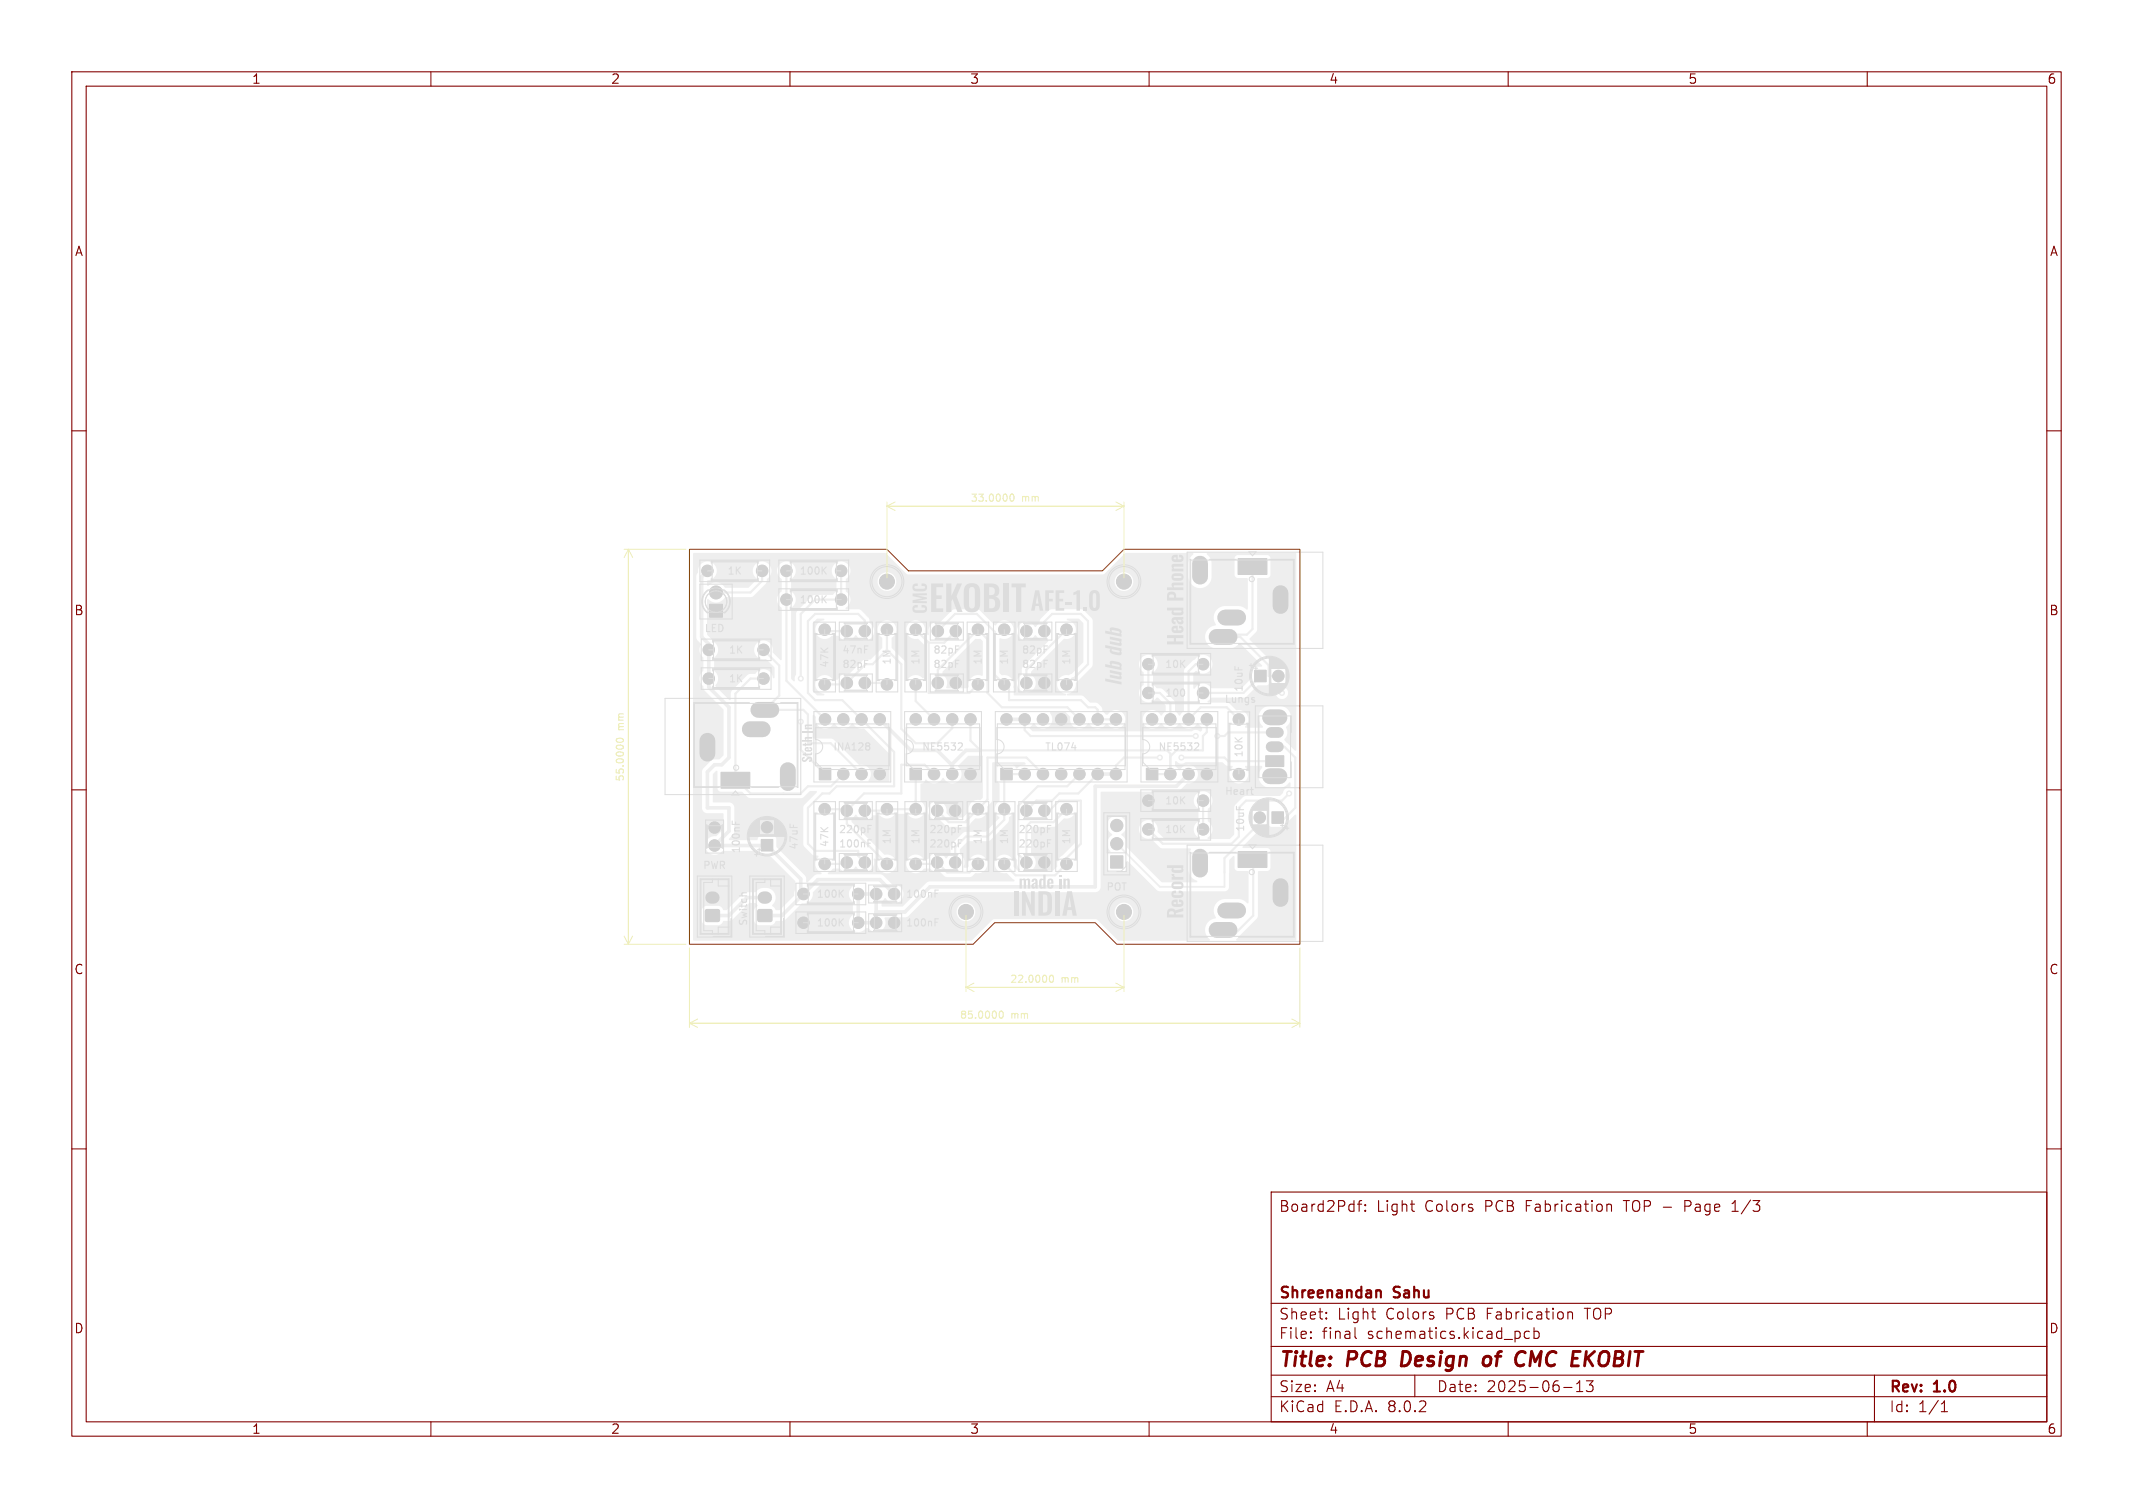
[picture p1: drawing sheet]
<svg xmlns="http://www.w3.org/2000/svg" width="297mm" height="210mm" viewBox="0 0 297 210" stroke-linecap="round" stroke-linejoin="round" font-family="sans-serif">
<defs><g id="words">
<g font-size="2.8" fill="#ddd">
<text x="166" y="89.9" transform="rotate(-90 166 89.9)">HeadPhone</text>
<text x="166" y="127.9" transform="rotate(-90 166 127.9)">Record</text>
</g>
<g font-size="2.8" fill="#830000">
<text x="178" y="190.9">Title:</text>
<text x="187.7" y="190.9">PCB</text>
<text x="196" y="190.9">Design</text>
<text x="208.2" y="190.9">of</text>
<text x="213.5" y="190.9">CMC</text>
<text x="222.1" y="190.9">EKOBIT</text>
</g>
<g font-size="2.1" fill="#830000">
<text x="178" y="169">Board2Pdf:</text>
<text x="191.7" y="169">Light</text>
<text x="198.4" y="169">Colors</text>
<text x="206.9" y="169">PCB</text>
<text x="212.7" y="169">Fabrication</text>
<text x="226.5" y="169">TOP -</text>
<text x="235.2" y="169">Page</text>
<text x="242" y="169">1/3</text>
<text x="178" y="184">Sheet:</text>
<text x="178" y="181.2">Shreenandan</text>
<text x="186.2" y="184">Light</text>
<text x="193" y="184">Colors</text>
<text x="194.2" y="181.2">Sahu</text>
<text x="201.5" y="184">PCB</text>
<text x="207.2" y="184">Fabrication</text>
<text x="221.1" y="184">TOP</text>
<text x="178" y="186.7">File:</text>
<text x="184.1" y="186.7">final</text>
<text x="190.4" y="186.7">schematics.kicad_pcb</text>
<text x="178" y="196.9">KiCad</text>
<text x="178" y="194.1">Size:</text>
<text x="184.7" y="194.1">A4</text>
<text x="185.7" y="196.9">E.D.A.</text>
<text x="193.3" y="196.9">8.0.2</text>
<text x="200" y="194.1">Date:</text>
<text x="207" y="194.1">2025-06-13</text>
<text x="263" y="194.3">Rev:</text>
<text x="263" y="196.9">Id:</text>
<text x="267.1" y="196.9">1/1</text>
<text x="269.4" y="194.3">1.0</text>
</g>
<g font-size="1.8" fill="#830000">
<text x="35" y="11.9">1</text>
<text x="85" y="11.9">2</text>
<text x="135" y="11.9">3</text>
<text x="185" y="11.9">4</text>
<text x="235" y="11.9">5</text>
<text x="285" y="11.9">6</text>
<text x="10.3" y="35.9">A</text>
<text x="285.4" y="35.9">A</text>
<text x="10.3" y="85.9">B</text>
<text x="285.3" y="85.9">B</text>
<text x="10.3" y="135.9">C</text>
<text x="285.3" y="135.9">C</text>
<text x="10.3" y="185.9">D</text>
<text x="285.3" y="185.9">D</text>
<text x="35" y="199.9">1</text>
<text x="85" y="199.9">2</text>
<text x="135" y="199.9">3</text>
<text x="185" y="199.9">4</text>
<text x="235" y="199.9">5</text>
<text x="285" y="199.9">6</text>
</g>
<g font-size="1.4" fill="#efefba">
<text x="135.1" y="70.1">33.0000</text>
<text x="142.3" y="70.1">mm</text>
<text x="87.1" y="101.7" transform="rotate(-90 87.1 101.7)">mm</text>
<text x="87.1" y="108.9" transform="rotate(-90 87.1 108.9)">55.0000</text>
<text x="140.6" y="137.1">22.0000</text>
<text x="147.8" y="137.1">mm</text>
<text x="133.6" y="142.1">85.0000</text>
<text x="140.8" y="142.1">mm</text>
</g>
</g></defs>
<g fill="#eee" stroke="#eee" stroke-width=".14">
<path d="M105.6 126.7l.2-.1 1.6 .1 .1 .2-.1 1.4-.2 .1-1.6-.1-.1-.2z"/>
<path d="M126.7 107h1.6v1.6h-1.6z"/>
<path d="M154.6 119.2h1.7v1.7h-1.7z"/>
<path d="M159.6 107h1.6v1.6h-1.6z"/>
<path d="M172.4 77.8h4v2.2h-4z"/>
<path d="M172.4 118.6h4v2.2h-4z"/>
<path d="M98.3 126.7l.1-.1 1.7 .1 .1 .2-.1 1.4-.1 .1-1.7-.1-.1-.2z"/>
<path d="M114.1 107h1.6v1.6h-1.6z"/>
<path d="M177.1 113.1h1.6v1.6h-1.6z"/>
<path d="M100.4 107.6h4v2.2h-4z"/>
<path d="M176.3 105.2h2.4v1.6h-2.4z"/>
<path d="M106 116.9h1.6v1.6h-1.6z"/>
<path d="M139.3 107h1.6v1.6h-1.6z"/>
<path d="M174.7 93.3h1.6v1.6h-1.6z"/>
<path d="M98.8 84.2h1.8v1.8h-1.8z"/>
<circle cx="122" cy="128.5" r=".8"/>
<circle cx="124.5" cy="128.5" r=".8"/>
<circle cx="159.9" cy="115.5" r=".8"/>
<circle cx="167.5" cy="115.5" r=".8"/>
<circle cx="130" cy="107.8" r=".8"/>
<circle cx="132.6" cy="107.8" r=".8"/>
<circle cx="135.1" cy="107.8" r=".8"/>
<circle cx="135.1" cy="100.2" r=".8"/>
<circle cx="132.6" cy="100.2" r=".8"/>
<circle cx="130" cy="100.2" r=".8"/>
<circle cx="127.5" cy="100.2" r=".8"/>
<circle cx="130.6" cy="87.9" r=".8"/>
<circle cx="133.1" cy="87.9" r=".8"/>
<circle cx="106.3" cy="90.5" r=".8"/>
<circle cx="98.7" cy="90.5" r=".8"/>
<circle cx="119.5" cy="128.5" r=".8"/>
<circle cx="111.9" cy="128.5" r=".8"/>
<circle cx="114.8" cy="87.7" r=".8"/>
<circle cx="114.8" cy="95.3" r=".8"/>
<circle cx="127.5" cy="95.3" r=".8"/>
<circle cx="127.5" cy="87.7" r=".8"/>
<circle cx="106.3" cy="94.5" r=".8"/>
<circle cx="98.7" cy="94.5" r=".8"/>
<circle cx="139.8" cy="95.3" r=".8"/>
<circle cx="139.8" cy="87.7" r=".8"/>
<circle cx="123.5" cy="120.3" r=".8"/>
<circle cx="123.5" cy="112.7" r=".8"/>
<circle cx="148.5" cy="95.3" r=".8"/>
<circle cx="148.5" cy="87.7" r=".8"/>
<circle cx="117.1" cy="83.5" r=".8"/>
<circle cx="109.5" cy="83.5" r=".8"/>
<circle cx="117.9" cy="95.1" r=".8"/>
<circle cx="120.4" cy="95.1" r=".8"/>
<circle cx="167.5" cy="92.5" r=".8"/>
<circle cx="159.9" cy="92.5" r=".8"/>
<circle cx="155.5" cy="117.5" r=".85"/>
<circle cx="155.5" cy="115" r=".85"/>
<circle cx="163" cy="107.8" r=".8"/>
<circle cx="165.5" cy="107.8" r=".8"/>
<circle cx="168" cy="107.8" r=".8"/>
<circle cx="168" cy="100.2" r=".8"/>
<circle cx="165.5" cy="100.2" r=".8"/>
<circle cx="163" cy="100.2" r=".8"/>
<circle cx="160.4" cy="100.2" r=".8"/>
<circle cx="98.5" cy="79.5" r=".8"/>
<circle cx="106.1" cy="79.5" r=".8"/>
<circle cx="142.9" cy="120.1" r=".8"/>
<circle cx="145.4" cy="120.1" r=".8"/>
<circle cx="117.1" cy="79.5" r=".8"/>
<circle cx="109.5" cy="79.5" r=".8"/>
<circle cx="130.6" cy="95.1" r=".8"/>
<circle cx="133.1" cy="95.1" r=".8"/>
<circle cx="99.5" cy="117.7" r=".8"/>
<circle cx="99.5" cy="115.2" r=".8"/>
<circle cx="117.9" cy="112.9" r=".8"/>
<circle cx="120.4" cy="112.9" r=".8"/>
<circle cx="148.5" cy="120.3" r=".8"/>
<circle cx="148.5" cy="112.7" r=".8"/>
<circle cx="136.2" cy="95.3" r=".8"/>
<circle cx="136.2" cy="87.7" r=".8"/>
<circle cx="111.9" cy="124.5" r=".8"/>
<circle cx="119.5" cy="124.5" r=".8"/>
<circle cx="123.5" cy="87.7" r=".8"/>
<circle cx="123.5" cy="95.3" r=".8"/>
<circle cx="120.4" cy="120.1" r=".8"/>
<circle cx="117.9" cy="120.1" r=".8"/>
<circle cx="117.4" cy="107.8" r=".8"/>
<circle cx="120" cy="107.8" r=".8"/>
<circle cx="122.5" cy="107.8" r=".8"/>
<circle cx="122.5" cy="100.2" r=".8"/>
<circle cx="120" cy="100.2" r=".8"/>
<circle cx="117.4" cy="100.2" r=".8"/>
<circle cx="114.9" cy="100.2" r=".8"/>
<circle cx="142.9" cy="95.1" r=".8"/>
<circle cx="145.4" cy="95.1" r=".8"/>
<circle cx="175.4" cy="113.9" r=".8"/>
<circle cx="133" cy="120.1" r=".8"/>
<circle cx="130.5" cy="120.1" r=".8"/>
<circle cx="139.8" cy="120.3" r=".8"/>
<circle cx="139.8" cy="112.7" r=".8"/>
<circle cx="136.2" cy="120.3" r=".8"/>
<circle cx="136.2" cy="112.7" r=".8"/>
<circle cx="167.5" cy="111.5" r=".8"/>
<circle cx="159.9" cy="111.5" r=".8"/>
<circle cx="159.9" cy="96.5" r=".8"/>
<circle cx="167.5" cy="96.5" r=".8"/>
<circle cx="106.8" cy="115.2" r=".8"/>
<circle cx="172.5" cy="107.8" r=".8"/>
<circle cx="172.5" cy="100.2" r=".8"/>
<circle cx="142.7" cy="107.8" r=".8"/>
<circle cx="145.2" cy="107.8" r=".8"/>
<circle cx="147.8" cy="107.8" r=".8"/>
<circle cx="150.3" cy="107.8" r=".8"/>
<circle cx="152.8" cy="107.8" r=".8"/>
<circle cx="155.4" cy="107.8" r=".8"/>
<circle cx="155.4" cy="100.2" r=".8"/>
<circle cx="152.8" cy="100.2" r=".8"/>
<circle cx="150.3" cy="100.2" r=".8"/>
<circle cx="147.8" cy="100.2" r=".8"/>
<circle cx="145.2" cy="100.2" r=".8"/>
<circle cx="142.7" cy="100.2" r=".8"/>
<circle cx="140.1" cy="100.2" r=".8"/>
<circle cx="178" cy="94.1" r=".8"/>
<circle cx="99.7" cy="82.5" r=".9"/>
<circle cx="114.8" cy="120.3" r=".8"/>
<circle cx="114.8" cy="112.7" r=".8"/>
<circle cx="124.5" cy="124.5" r=".8"/>
<circle cx="122" cy="124.5" r=".8"/>
<circle cx="120.4" cy="87.9" r=".8"/>
<circle cx="117.9" cy="87.9" r=".8"/>
<circle cx="142.9" cy="112.9" r=".8"/>
<circle cx="145.4" cy="112.9" r=".8"/>
<circle cx="142.9" cy="87.9" r=".8"/>
<circle cx="145.4" cy="87.9" r=".8"/>
<circle cx="127.5" cy="112.7" r=".8"/>
<circle cx="127.5" cy="120.3" r=".8"/>
<circle cx="130.5" cy="112.9" r=".8"/>
<circle cx="133" cy="112.9" r=".8"/>
</g>
<path d="M99.1 125h.3M106.4 125h.3" fill="none" stroke="#eee" stroke-width="1.7"/>
<g fill="none" stroke="#eee" stroke-width="2.2">
<path d="M167.1 78.5v1.8M105.6 98.9h1.8M169.4 88.7h1.8M170.6 86h1.8M176.9 99.9h1.3M178.3 82.6v1.8M98.5 103.2v1.8M104.4 101.6h1.8M109.7 107.3v1.8M167.1 119.3v1.8M176.9 108.1h1.3M169.4 129.5h1.8"/>
<path d="M170.6 126.8h1.8M178.3 123.4v1.8"/>
</g>
<path d="M177 104h1M177 102h1" fill="none" stroke="#eee" stroke-width="1.5"/>
<g fill="#ececec" stroke="#ececec" stroke-width=".14">
<circle cx="179.5" cy="110.5" r=".35"/>
<circle cx="178.5" cy="96.5" r=".35"/>
<circle cx="161.5" cy="105.5" r=".35"/>
<circle cx="164.5" cy="105.5" r=".35"/>
<circle cx="169.5" cy="102.5" r=".35"/>
<circle cx="166.5" cy="102.5" r=".35"/>
<circle cx="111.5" cy="94.5" r=".35"/>
<circle cx="111.5" cy="100.5" r=".35"/>
</g>
<g fill="none" stroke="#eee" stroke-width=".3">
<path d="M106.1 79.5v1.4l-1.6 1.6h-4.8M109.5 79.5v15.3l5.4 5.4M117.1 79.5v4h-3.6l-2 2v9M174.4 78.6v9l-.8 .8h-3.3v.3h2.4l3.9 4v1.4h1.4v1.9l.5 .5M106.3 94.5h-1.8l-2.1 2.1v12.1h.3l1.8 1.8h7l1-1h3.2l1.7-1.7M106.3 90.5l2.2 2.2v4.2l-2 2h5.4l.6 .6v4h3.2l4.3 4.3M114.8 87.7l.2 .2h2.9M120.4 87.9v-1.5l-.9-.9h-6l-1 1v10l1 1h3.8l7.2 7.2v4.8h-8l-1 1h-1l-2 2v5l1 1h6v.7l.9 .9M120.4 95.1h2.9l.2 .2M123.5 90.5l2 2v9l2 2h3l2.1-2.1v-1.2M123.5 90.5l-2 2h-1l-2.8 2.8h-2.9M123.5 87.7v2.8"/>
<path d="M127.5 95.3v2.3l2.6 2.6M127.5 87.7l1.8 1.8M129.3 89.5v7h5.7l1.2-1.2M130.6 95.1v-1.8l5.6-5.6 1.3 1.3v7.5l2 2h9.1l1.7 1.7M130.6 87.9l2.4-2.4h3l2.5 2.5v6l2 2v1.5h10l1 1h1l.3 .3v1.4h2.4l.2 .2v-.2M133.1 87.9l-1.6 1.6h-2.2M145.4 87.9v-1.3l1.1-1.1h4l1 1v6l-2 2h-.2l-.8 .8M148.5 87.7l-5.6 5.6v1.8M159.9 92.5v4h1.6l1.5 1.5v2.2M167.5 92.5h-1l-1 1v6.7l1.7-1.7h3.6l1.7 1.7M175.5 94.1l-2.4 2.4h-5.6M111.5 100.5v3.9l3.4 3.4"/>
<path d="M114.8 112.7h2.9l.2 .2M117.9 112.9v1.8l5.6 5.6M127.5 107.8v4.9h-4l-.2 .2h-2.9M127.5 111.5h.1M130.1 107.8l-1.3-1.3h-3.3v4h-5.2l-2.4 2.4M135.1 100.2v2.9l1.4 1.4h26l.5 .5v2.8h-2.6M142.7 107.8h-2.6l-.3 .3v6.1l-2.3 2.3h-3l-1.5 1.5v2.1M142.7 100.2v1.5l.8 .8h23M145.2 107.8l-2.3-2.3h-5.4v5.9l-3 3v.1h-2.4l-1.6-1.6M145.4 112.9h.7l1.4-1.4h3v6l-2 2v.8l-1.6 1.6h-5.5l-1.6-1.6M150.3 107.8l-1.7 1.7h-4.1l-2.7 2.7v6.8l1.1 1.1v-5l.6-.6h3.2l1.8-1.8M152.8 107.8l-2.7 2.7h-2.6l-1 1h-2.2l-1.4 1.4v.2l-.4 .4"/>
<path d="M161.5 105.5h-5l-1.1 1.1v1.2M164.5 105.5h6l.5 .5h6.5M167.5 111.5v4M168 100.2v1.8l-.5 .5v2h-3.7l-.8 .8M175.4 113.9v.7l-4.9 4.9v2M177.5 104h1.4l1.4 1.5v7l-2 2h-.8M177.5 101.5v.5h-6.5l-.5 .5h-1M179.5 110.5l-1 1h-5l-1 1v4l-1 1h-9.6l-2-2M117.9 120.1l-.2 .2h-2.9M127.5 120.3h2.8l.2-.2 1.4 1.4h3.1l1.2-1.2M174.5 120.2v7.3l-2.4 2.4h-1.8"/>
</g>
<path d="M98.5 79.5l-.8 .8v8.4l1 1v6l2.8 2.8v7l-1 1h-1l-1 1v5h3v3.3l-2 2 7.3-.1 4.7 4.7v1.7l.4 .4M122.5 100.2l4.3 4.3h3.7l2.1 2.1M136.5 104.5h-2l-1.9 1.9v1.4M140.1 100.2h2.6M152.8 107.8h2.6M165.5 107.8l-1.7 1.7h-11.3v14h-23l-3.5 3.5h-4M106.5 125h-2.5l-2.5 2.5h-2.3M119.5 124.5h2.5v4h-2.5zM124.5 124.5l-2-2h-8.6l-5 5h-2.4" fill="none" stroke="#eee" stroke-width=".5"/>
<path d="M155.5 117.5l6 6h9v-2" fill="none" stroke="#eee" stroke-width=".25"/>
<g fill="#eee">
<path d="M96.5 77.1l26.7-.1 3 2.9 .2 .1h27.2l.2-.1 2.9-2.9h9.4l.1 .1v.1l-.5 .5-.2 .4v2.3a1.61 1.61 0 0 0 1.6 1.5 1.61 1.61 0 0 0 1.6-1.5v-2.3l-.2-.4-.5-.5 .1-.2h12.3l.1 .1v27.4h-.2l-1.5-1.5a1.58 1.58 0 0 0 .3-1.8 1.61 1.61 0 0 0 .6-1.7 1.61 1.61 0 0 0-1.4-1.2h-1.7a1.67 1.67 0 0 0-1.3 1.2 1.67 1.67 0 0 0 .6 1.8h-.2h-2.2h-.1v-.2a1.34 1.34 0 0 0 .2-1.6 1.34 1.34 0 0 0-1.5-.6l-1.1-1-2.7-.1-.2-.1 .6-.5 4.6-.1 1.8-1.6 1.3-.1 .3-.1 .2-.3 .4 .3 .1 .9 .2 .3a.88 .88 0 0 0 .9 .8 .88 .88 0 0 0 .9-.8 .88 .88 0 0 0-.7-.9v-.3a1.37 1.37 0 0 0 .4-1.8 1.37 1.37 0 0 0-1.8-.6l-.1-.7-3.2-3.2 .9-1 .2-.3v-7.1l.1-.1h1.3l.3-.3 .1-2.4-.1-.4-.4-.1h-4l-.4 .1-.1 .4 .1 2.4 .3 .3 1.4 .1v4.2l-.1 .1-.6-.4-.5-.1h-2.2a1.69 1.69 0 0 0-1 2.6 1.63 1.63 0 0 0-1.5 1.7 1.63 1.63 0 0 0 1.5 1.6h2.3l.4-.2 .6-.5 3.1 3v.2h-.1h-1l-.3 .2-.1 .3v1.2l-1.4 1.3h-4.2a1.38 1.38 0 0 0-2.3 .1l-.1-.1v-2l.4-.4a1.33 1.33 0 0 0 2-.1 1.33 1.33 0 0 0-.4-2 1.33 1.33 0 0 0-1.9 .6l-.2 .1-1.2 1.3-.1 5.7-.5 .6h-.1l-.6-.6v-1.1l-.1-.4-1.6-1.5-.3-.2h-.6l-.4-.4v-1.8a1.31 1.31 0 0 0 .3-2 1.31 1.31 0 0 0-2 .1 1.31 1.31 0 0 0 .3 1.9v1.7a1.35 1.35 0 0 0-.2 2.1 1.35 1.35 0 0 0 2.1-.2h.2l1 1.1v.8l-.5 .5h-.2a1.31 1.31 0 0 0-2-.5 1.31 1.31 0 0 0 0 2.1 1.31 1.31 0 0 0 2-.5h.2a1.38 1.38 0 0 0 1.2 .8 1.38 1.38 0 0 0 1.2-.8 1.43 1.43 0 0 0 2.6 0l.6 .6v.4l-.3 .2a.91 .91 0 0 0-1.2-.1h-22.1l-.5-.5 .7-.6a1.35 1.35 0 0 0 1.9 .6 1.35 1.35 0 0 0 .3-2l.1-.1h2l.7 .7a1.35 1.35 0 0 0 .9 1.5 1.35 1.35 0 0 0 1.7-.7 1.42 1.42 0 0 0 2.4 .1l.3 .1a1.32 1.32 0 0 0 2 .2 1.32 1.32 0 0 0-.1-2 1.32 1.32 0 0 0-2 .4h-.2l-.2-.2a.8 .8 0 0 1-.4-.8l-.6-.6-1-.1-1.1-.9-2-.1h-.1v-.2a1.4 1.4 0 0 0 1.2-1.5l2.2-2.2 .1-.2 .1-6.3-.2-.3-1.3-1.2-4.3-.1-.3 .2-1.2 1.2-.2 .6-.5 .5a1.32 1.32 0 0 0-1.7-.7 1.32 1.32 0 0 0-.8 1.7 1.32 1.32 0 0 0 1.7 .8l.4-.2 .3-.4h.1a1.55 1.55 0 0 0 1.7 .7v.1l-3.5 3.6-.1 .3-.1 .8a1.32 1.32 0 0 0-.2 2 1.32 1.32 0 0 0 2-.1 1.32 1.32 0 0 0-.4-2v-.4l4.5-4.5a1.36 1.36 0 0 0 1.7-1.1 1.36 1.36 0 0 0-1.3-1.6l.2-.1h1.5l.6 .6v5.4l-1.5 1.6-.4 .2a1.36 1.36 0 0 0-1.7 1.1 1.36 1.36 0 0 0 1.3 1.6l-.2 .1h-7l-.1-.1-.1-.9a1.45 1.45 0 0 0-1.7-1.8l-.2-.3v-4.7v-.1a1.31 1.31 0 0 0 1.8-.6 1.31 1.31 0 0 0-.5-1.7 1.31 1.31 0 0 0-1.8 .4l-.2 .1-2.1-2.1-.3-.2-3.3 .1-1.9 1.7a1.33 1.33 0 0 0-1.6 1.8h-.1l-.4-.4a1.31 1.31 0 0 0-1.2-1.6 1.31 1.31 0 0 0-1.4 1.4 1.31 1.31 0 0 0 1.6 1.2l.9 .8v4.5l-.2 .2a1.36 1.36 0 0 0-2.2 .2l-.1-.1-.1-2.3-1.9-2v-1.4a1.34 1.34 0 0 0 .3-2 1.34 1.34 0 0 0-2 0 1.34 1.34 0 0 0 .3 2v1.4l-1.5 1.5h-.8l-.4 .2-1.9 1.8a1.48 1.48 0 0 0-1.6 .9l-.6-.1a1.31 1.31 0 0 0-2.3 0 1.31 1.31 0 0 0 1 2l.1 .2h-.1h-.9l-.6-.6v-9.4l.6-.6h.9h.1v.2a1.33 1.33 0 0 0-1.1 1.9 1.33 1.33 0 0 0 2.2 .2l.9 .1a1.38 1.38 0 0 0 2.4-.1 1.35 1.35 0 0 0 2.1 .4 1.35 1.35 0 0 0-.2-2.2l-.1-.5-.1-.2-1.1-1.1-1.9-.1h-.2l.1-.2a1.37 1.37 0 0 0 0-2.3v-1.4h4.4a1.3 1.3 0 0 0 1.3 1.4 1.3 1.3 0 0 0 1.3-1.4h30.4v.2a1.3 1.3 0 0 0 2 1 1.3 1.3 0 0 0 0-2.2 1.3 1.3 0 0 0-2 1h-30.4v-.2a1.3 1.3 0 0 0-1.4-1 1.3 1.3 0 0 0-1.2 1.2h-4.4v-.2a1.34 1.34 0 0 0 .3-2 1.34 1.34 0 0 0-2 0 1.34 1.34 0 0 0 .4 2v1.6l-.5 .5-2.8 .1-2.3 2.3-.1 .2v8.5l-.1 .4v.5l-.1 .1-.4-.4v-9.9a1.37 1.37 0 0 0 0-2.3v-1.7a1.32 1.32 0 0 0 .2-2 1.32 1.32 0 0 0-2 .1 1.32 1.32 0 0 0 .4 2v1.7a1.37 1.37 0 0 0 0 2.3v7.2h-.2l-1-1.1a1.31 1.31 0 0 0-1.2-1.6 1.31 1.31 0 0 0-1.4 1.4 1.31 1.31 0 0 0 1.6 1.2l1.2 1.2v1.3l-.1 .2-.1-.1a1.34 1.34 0 0 0-1.1-1.2 1.34 1.34 0 0 0-1.4 .6h-.7l-.3 .2-2.2 2.2-.2 .3v1h-.2l-1.9-2.1a1.39 1.39 0 0 0-.2-2l.1-1.8a1.41 1.41 0 0 0-.2-2.3l-.8-.9v-4.9l.1-.1a1.5 1.5 0 0 0 2.4-.2l3.8-.1 1.8-1.8 .2-.7a1.31 1.31 0 0 0 .3-1.9 1.31 1.31 0 0 0-2-.1 1.31 1.31 0 0 0 .3 2v.1l-1.2 1.2-3.3-.1a1.44 1.44 0 0 0-2.3-.2l-.1-.1v-.6a1.33 1.33 0 0 0 1.3-1.4 1.33 1.33 0 0 0-1.5-1.3 1.33 1.33 0 0 0-1.1 1.6l-.3 .4v8.6l.1 .3 .6 .7a1.39 1.39 0 0 0 .3 1.8v1.8a1.37 1.37 0 0 0 0 2.2l.2 .6 2.6 2.6v6.3l-.5 .6h-.8l-.4 .2-1.1 1.1-.1 .3-.1 5.3a.75 .75 0 0 0 .7 .7h2.3v2.2l-.9 .9a1.34 1.34 0 0 0-1.5 1.8 1.34 1.34 0 0 0 2.3 .3h4.8l.2 .4 .3 .1h1.2l3.6 3.7v1.1l-.1 1-2.1 1.9h-.5l-.5-.6a1.38 1.38 0 0 0 .4-1.5 1.38 1.38 0 0 0-1.1-1l-.6 .1a1.63 1.63 0 0 0-1 .5l-1.6 .1-2.4 2.4h-.5a.85 .85 0 0 0-.7-.6l-1.7 .1-.4 .2-.2 .4v1.5l.3 .4 .4 .2h1.6a1.13 1.13 0 0 0 .8-.6h.8l.4-.2 2.4-2.3h.8l.3 .3-.5 .6v1.5a.74 .74 0 0 0 .7 .7l1.7-.1 .3-.1 .4-.4 1.1-.1 2.5-2.4a1.36 1.36 0 0 0 1.5-1.6l1-.9h4.4h.1v.2a1.36 1.36 0 0 0 0 2.1v1.8a1.33 1.33 0 0 0-.1 2.1 1.33 1.33 0 0 0 2-.2h.3a1.32 1.32 0 0 0 1.8 .3 1.32 1.32 0 0 0 .5-1.7l.1-.1 2.9-.1 1-.8h6v.2a1.3 1.3 0 0 0 1.4 1.2 1.3 1.3 0 0 0 1.2-1.4h19.4v.2a1.3 1.3 0 0 0 2 1 1.3 1.3 0 0 0 0-2.2 1.3 1.3 0 0 0-2 1l-19.4-.1a1.3 1.3 0 0 0-1.3-1.1 1.3 1.3 0 0 0-1.3 1.2h-6l2.6-2.6h22.8l.3-.1 .2-.2 .2-.4v-13.3h10.6l.4-.2 1-1a1.31 1.31 0 0 0 1.5-1 1.31 1.31 0 0 0-.9-1.5 1.31 1.31 0 0 0-1.6 .7h-.1l-.6-.6v-.6l.2-.1a.95 .95 0 0 0 1.3 .2h5.1l.5 .4 .8 .1 .1 .1a1.32 1.32 0 0 0-.1 1.9 1.32 1.32 0 0 0 1.9 0 1.32 1.32 0 0 0 0-1.9l.1-.1h2.1l.2 .2a1.64 1.64 0 0 0-.5 1.7 1.64 1.64 0 0 0 1.4 1.1h1.8l.5-.2 .6-.5 .1 .1-.1 .5a.92 .92 0 0 0-1 .9l-.4 .3h-4.8l-.2 .1-1.3 1.4-.1 4-.6 .5h-2.9h-.2l.1-.2a1.37 1.37 0 0 0 0-2.3v-1.7a1.31 1.31 0 0 0 .3-2 1.31 1.31 0 0 0-2 .1 1.31 1.31 0 0 0 .4 1.9v1.7a1.39 1.39 0 0 0 0 2.4l-.1 .1h-4.6l-1-.9a1.34 1.34 0 0 0-1.2-1.7 1.34 1.34 0 0 0-1.4 1.4 1.34 1.34 0 0 0 1.7 1.2l1.4 1.3 4.1 .1v.1l-.3 .9v2a1.89 1.89 0 0 0 1.2 1.5l-.1 .2h-4.9l-4.9-5a1.43 1.43 0 0 0-.7-1.6l.1-.2a1.37 1.37 0 0 0 .3-2 1.37 1.37 0 0 0-2.1 0 1.37 1.37 0 0 0 .5 2.1l-.1 .1a1.39 1.39 0 0 0-.2 2.3l-.4 .5-.1 1.8 .2 .3 .3 .2 2-.1 .2-.3 .1-1 .1-.1 4.1 4.1 .3 .1h9.4l.2-.2 .1-.3 .1-3.8 .6-.6 .1 .1v1.6l.1 .3 .3 .1 1.5 .1v4.3v.1h-.2a1.61 1.61 0 0 0-1.1-.6h-2.2a1.69 1.69 0 0 0-1 2.6 1.7 1.7 0 0 0-1.4 1.3 1.7 1.7 0 0 0 .6 1.8l-.1 .1h-12.6l-3-2.9-.2-.1h-14.2l-.2 .1-3 2.9h-38.6z"/>
<path d="M173 117.9l2.8-2.8 .7-.4h.1a.53 .53 0 0 0 .5 .5h1.7a.59 .59 0 0 0 .4-.7l1.1-1h.2v17.4l-.1 .1h-8.2l-.1-.1v-.1l3-3.1 .1-6.3 1.3-.1 .3-.1 .1-.4v-2.2l-.1-.4-.4-.1h-3.3l-.1-.1z"/>
<path d="M119.1 113.5h.1a1.37 1.37 0 0 0 2.4 0l.9 .1a1.37 1.37 0 0 0 2.2-.3l1.7 .1a1.33 1.33 0 0 0 2.1 .2 1.33 1.33 0 0 0-.3-2.1v-2.3l.1-.1a.63 .63 0 0 0 .6-.5h.1a1.38 1.38 0 0 0 2.3-.3 1.34 1.34 0 0 0 2.1 .5 1.34 1.34 0 0 0 0-2.1l1.4-1.4h2v5.7l-.3 .4a1.37 1.37 0 0 0-1.6 1.7l-.9 .7h-1.6l-.6-.6a1.31 1.31 0 0 0-1.2-1.6 1.31 1.31 0 0 0-1.4 1.4 1.31 1.31 0 0 0 1.6 1.2l1.1 .9 2.7 .1 .3-.2 .9-1a1.42 1.42 0 0 0 1.7-1.7l.5-.5 .2-.4v-5.2h4.4l.2 .1-.1 .2a1.56 1.56 0 0 0-1.2 .5l-.2-.4-.3-.1h-1.8l-.3 .3-.1 1.8 .4 .6v2.4a1.33 1.33 0 0 0-.1 2.2v.2l-1.9 1.8h-2.8l-.3 .2-1.6 1.6-.2 .3v1.1l-.5 .5h-.1a1.33 1.33 0 0 0-1.3-.7 1.33 1.33 0 0 0-1.1 .8l-.6 .1a1.32 1.32 0 0 0-1.9-.5 1.32 1.32 0 0 0-.3 1.9 1.32 1.32 0 0 0 2 0l.2-.1h.8l.2 .2a1.45 1.45 0 0 0 1.1 .2l.7 .6 .3 .2h3.2l.4-.2 .4-.4a1.34 1.34 0 0 0 1.7-1.1 1.34 1.34 0 0 0-1.5-1.5 1.34 1.34 0 0 0-1.1 1.7l-.2 .1h-.4l-.1-.1a1.41 1.41 0 0 0-.5-1.8v-.6l1-1.1 3.1-.1 2.5-2.5 .2-.2a.85 .85 0 0 1 .4-1l.2 .1v5.5l.5 .8a1.52 1.52 0 0 0 .4 1.4h-.3l-.6-.6a1.31 1.31 0 0 0-1.2-1.6 1.31 1.31 0 0 0-1.4 1.4 1.31 1.31 0 0 0 1.7 1.2l1 1 .1 .1-12 .1-.3 .1-3.3 3.3h-2.9v-.6l.5-.5a1.34 1.34 0 0 0 1.6 .7 1.34 1.34 0 0 0 .9-1.7 1.34 1.34 0 0 0-1.6-.9l-1.2-1.3-.4-.2h-7.2h-.1v-.2l.7-.5h.9a1.38 1.38 0 0 0 2.3-.3 1.35 1.35 0 0 0 1.7 .6 1.35 1.35 0 0 0 .8-1.7h.1l.4 .4a1.32 1.32 0 0 0 1.3 1.6 1.32 1.32 0 0 0 1.3-1.5 1.32 1.32 0 0 0-1.7-1.1l-4.5-4.5v-.5z"/>
<path d="M99.3 107.8l.4-.4h.2v2.4l.3 .4 3.1 .1 .8 .7 .3 .2h7.2l.3-.2 .9-.8h.9v.2l-1.8 1.9-.1 5.3 .2 .3 1.1 1.1 .3 .2h.5l.1 .1a1.35 1.35 0 0 0 .4 2.3l-.1 .1-.8 .1-1 1.1-.2-.1-.1-.6-.1-.3-4-3.9v-1.1a.49 .49 0 0 0-.5-.5h-1.6a.54 .54 0 0 0-.5 .5l-3.9 .1-.1-.1v-.1l.6-.6 .2-.4v-3.4a.75 .75 0 0 0-.7-.7h-2.3z"/>
<path d="M143.6 115.3l.2-.1 3.1-.1 1.3-1.1a1.34 1.34 0 0 0 1.5-.7l.1 .1v3.8l-1.8 1.9a1.47 1.47 0 0 0-.8 1.6l-.6 .5h-2.7l-.1-.1a1.41 1.41 0 0 0-.2-2.2z"/>
<path d="M113.2 99.6h.2l.2 .2a1.37 1.37 0 0 0 .9 1.6 1.37 1.37 0 0 0 1.7-.7 1.43 1.43 0 0 0 2.5 0 1.6 1.6 0 0 0 1.6 .8l3.5 3.5v3.8h-2.8h-.1a1.4 1.4 0 0 0 .2-1.7 1.4 1.4 0 0 0-1.5-.6l-3.6-3.6-2.8-.1z"/>
<path d="M131.3 93.5l4.5-4.5h.7l.3 .3v4.7v.1a1.39 1.39 0 0 0-1.5 .2 1.39 1.39 0 0 0-.4 1.4l-.2 .1h-2.9a1.49 1.49 0 0 0-.6-1.9z"/>
</g>
<g fill="#fff" stroke="#fff" stroke-width=".14">
<circle cx="179.5" cy="110.5" r=".15"/>
<circle cx="178.5" cy="96.5" r=".15"/>
<circle cx="161.5" cy="105.5" r=".15"/>
<circle cx="164.5" cy="105.5" r=".15"/>
<circle cx="169.5" cy="102.5" r=".15"/>
<circle cx="166.5" cy="102.5" r=".15"/>
<circle cx="111.5" cy="94.5" r=".15"/>
<circle cx="111.5" cy="100.5" r=".15"/>
<circle cx="122" cy="128.5" r=".4"/>
<circle cx="124.5" cy="128.5" r=".4"/>
<circle cx="159.9" cy="115.5" r=".4"/>
<circle cx="167.5" cy="115.5" r=".4"/>
<circle cx="106.5" cy="127.5" r=".5"/>
<circle cx="106.5" cy="125" r=".5"/>
<circle cx="127.5" cy="107.8" r=".4"/>
<circle cx="130" cy="107.8" r=".4"/>
<circle cx="132.6" cy="107.8" r=".4"/>
<circle cx="135.1" cy="107.8" r=".4"/>
<circle cx="135.1" cy="100.2" r=".4"/>
<circle cx="132.6" cy="100.2" r=".4"/>
<circle cx="130" cy="100.2" r=".4"/>
<circle cx="127.5" cy="100.2" r=".4"/>
<circle cx="130.6" cy="87.9" r=".4"/>
<circle cx="133.1" cy="87.9" r=".4"/>
<circle cx="156.5" cy="81" r="1.05"/>
<circle cx="106.3" cy="90.5" r=".4"/>
<circle cx="98.7" cy="90.5" r=".4"/>
<circle cx="119.5" cy="128.5" r=".4"/>
<circle cx="111.9" cy="128.5" r=".4"/>
<circle cx="114.8" cy="87.7" r=".4"/>
<circle cx="114.8" cy="95.3" r=".4"/>
<circle cx="127.5" cy="95.3" r=".4"/>
<circle cx="127.5" cy="87.7" r=".4"/>
<circle cx="106.3" cy="94.5" r=".4"/>
<circle cx="98.7" cy="94.5" r=".4"/>
<circle cx="139.8" cy="95.3" r=".4"/>
<circle cx="139.8" cy="87.7" r=".4"/>
<circle cx="123.5" cy="120.3" r=".4"/>
<circle cx="123.5" cy="112.7" r=".4"/>
<circle cx="148.5" cy="95.3" r=".4"/>
<circle cx="148.5" cy="87.7" r=".4"/>
<circle cx="117.1" cy="83.5" r=".4"/>
<circle cx="109.5" cy="83.5" r=".4"/>
<circle cx="117.9" cy="95.1" r=".4"/>
<circle cx="120.4" cy="95.1" r=".4"/>
<circle cx="167.5" cy="92.5" r=".4"/>
<circle cx="159.9" cy="92.5" r=".4"/>
<circle cx="155.5" cy="120" r=".5"/>
<circle cx="155.5" cy="117.5" r=".5"/>
<circle cx="155.5" cy="115" r=".5"/>
<circle cx="160.4" cy="107.8" r=".4"/>
<circle cx="163" cy="107.8" r=".4"/>
<circle cx="165.5" cy="107.8" r=".4"/>
<circle cx="168" cy="107.8" r=".4"/>
<circle cx="168" cy="100.2" r=".4"/>
<circle cx="165.5" cy="100.2" r=".4"/>
<circle cx="163" cy="100.2" r=".4"/>
<circle cx="160.4" cy="100.2" r=".4"/>
<circle cx="98.5" cy="79.5" r=".4"/>
<circle cx="106.1" cy="79.5" r=".4"/>
<circle cx="142.9" cy="120.1" r=".4"/>
<circle cx="145.4" cy="120.1" r=".4"/>
<circle cx="117.1" cy="79.5" r=".4"/>
<circle cx="109.5" cy="79.5" r=".4"/>
<circle cx="130.6" cy="95.1" r=".4"/>
<circle cx="133.1" cy="95.1" r=".4"/>
<circle cx="170.3" cy="88.7" r=".65"/>
<circle cx="171.5" cy="86" r=".65"/>
<circle cx="178.3" cy="83.5" r=".65"/>
<circle cx="174.4" cy="78.9" r=".65"/>
<circle cx="167.1" cy="79.4" r=".65"/>
<circle cx="123.5" cy="81" r="1.05"/>
<circle cx="99.5" cy="117.7" r=".4"/>
<circle cx="99.5" cy="115.2" r=".4"/>
<circle cx="117.9" cy="112.9" r=".4"/>
<circle cx="120.4" cy="112.9" r=".4"/>
<circle cx="170.3" cy="129.5" r=".65"/>
<circle cx="171.5" cy="126.8" r=".65"/>
<circle cx="178.3" cy="124.3" r=".65"/>
<circle cx="174.4" cy="119.7" r=".65"/>
<circle cx="167.1" cy="120.2" r=".65"/>
<circle cx="148.5" cy="120.3" r=".4"/>
<circle cx="148.5" cy="112.7" r=".4"/>
<circle cx="136.2" cy="95.3" r=".4"/>
<circle cx="136.2" cy="87.7" r=".4"/>
<circle cx="111.9" cy="124.5" r=".4"/>
<circle cx="119.5" cy="124.5" r=".4"/>
<circle cx="99.2" cy="127.5" r=".5"/>
<circle cx="99.2" cy="125" r=".5"/>
<circle cx="123.5" cy="87.7" r=".4"/>
<circle cx="123.5" cy="95.3" r=".4"/>
<circle cx="120.4" cy="120.1" r=".4"/>
<circle cx="117.9" cy="120.1" r=".4"/>
<circle cx="114.9" cy="107.8" r=".4"/>
<circle cx="117.4" cy="107.8" r=".4"/>
<circle cx="120" cy="107.8" r=".4"/>
<circle cx="122.5" cy="107.8" r=".4"/>
<circle cx="122.5" cy="100.2" r=".4"/>
<circle cx="120" cy="100.2" r=".4"/>
<circle cx="117.4" cy="100.2" r=".4"/>
<circle cx="114.9" cy="100.2" r=".4"/>
<circle cx="142.9" cy="95.1" r=".4"/>
<circle cx="145.4" cy="95.1" r=".4"/>
<circle cx="177.9" cy="113.9" r=".4"/>
<circle cx="175.4" cy="113.9" r=".4"/>
<circle cx="133" cy="120.1" r=".4"/>
<circle cx="130.5" cy="120.1" r=".4"/>
<circle cx="139.8" cy="120.3" r=".4"/>
<circle cx="139.8" cy="112.7" r=".4"/>
<circle cx="136.2" cy="120.3" r=".4"/>
<circle cx="136.2" cy="112.7" r=".4"/>
<circle cx="106.5" cy="98.9" r=".65"/>
<circle cx="105.3" cy="101.6" r=".65"/>
<circle cx="98.5" cy="104.1" r=".65"/>
<circle cx="102.4" cy="108.7" r=".65"/>
<circle cx="109.7" cy="108.2" r=".65"/>
<circle cx="167.5" cy="111.5" r=".4"/>
<circle cx="159.9" cy="111.5" r=".4"/>
<circle cx="177.5" cy="108.1" r=".75"/>
<circle cx="177.5" cy="99.9" r=".75"/>
<circle cx="177.5" cy="106" r=".45"/>
<circle cx="177.5" cy="104" r=".45"/>
<circle cx="177.5" cy="102" r=".45"/>
<circle cx="159.9" cy="96.5" r=".4"/>
<circle cx="167.5" cy="96.5" r=".4"/>
<circle cx="106.8" cy="117.7" r=".4"/>
<circle cx="106.8" cy="115.2" r=".4"/>
<circle cx="172.5" cy="107.8" r=".4"/>
<circle cx="172.5" cy="100.2" r=".4"/>
<circle cx="140.1" cy="107.8" r=".4"/>
<circle cx="142.7" cy="107.8" r=".4"/>
<circle cx="145.2" cy="107.8" r=".4"/>
<circle cx="147.8" cy="107.8" r=".4"/>
<circle cx="150.3" cy="107.8" r=".4"/>
<circle cx="152.8" cy="107.8" r=".4"/>
<circle cx="155.4" cy="107.8" r=".4"/>
<circle cx="155.4" cy="100.2" r=".4"/>
<circle cx="152.8" cy="100.2" r=".4"/>
<circle cx="150.3" cy="100.2" r=".4"/>
<circle cx="147.8" cy="100.2" r=".4"/>
<circle cx="145.2" cy="100.2" r=".4"/>
<circle cx="142.7" cy="100.2" r=".4"/>
<circle cx="140.1" cy="100.2" r=".4"/>
<circle cx="175.5" cy="94.1" r=".4"/>
<circle cx="178" cy="94.1" r=".4"/>
<circle cx="99.7" cy="85.1" r=".45"/>
<circle cx="99.7" cy="82.5" r=".45"/>
<circle cx="114.8" cy="120.3" r=".4"/>
<circle cx="114.8" cy="112.7" r=".4"/>
<circle cx="124.5" cy="124.5" r=".4"/>
<circle cx="122" cy="124.5" r=".4"/>
<circle cx="120.4" cy="87.9" r=".4"/>
<circle cx="117.9" cy="87.9" r=".4"/>
<circle cx="142.9" cy="112.9" r=".4"/>
<circle cx="145.4" cy="112.9" r=".4"/>
<circle cx="134.5" cy="127" r="1.05"/>
<circle cx="156.5" cy="127" r="1.05"/>
<circle cx="142.9" cy="87.9" r=".4"/>
<circle cx="145.4" cy="87.9" r=".4"/>
<circle cx="127.5" cy="112.7" r=".4"/>
<circle cx="127.5" cy="120.3" r=".4"/>
<circle cx="130.5" cy="112.9" r=".4"/>
<circle cx="133" cy="112.9" r=".4"/>
</g>
<g fill="#d0d0d0" stroke="#d0d0d0" stroke-width=".14">
<path d="M105.6 126.7l.2-.1 1.6 .1 .1 .2-.1 1.4-.2 .1-1.6-.1-.1-.2z"/>
<path d="M126.7 107h1.6v1.6h-1.6z"/>
<path d="M154.6 119.2h1.7v1.7h-1.7z"/>
<path d="M159.6 107h1.6v1.6h-1.6z"/>
<path d="M172.4 77.8h4v2.2h-4z"/>
<path d="M172.4 118.6h4v2.2h-4z"/>
<path d="M98.3 126.7l.1-.1 1.7 .1 .1 .2-.1 1.4-.1 .1-1.7-.1-.1-.2z"/>
<path d="M114.1 107h1.6v1.6h-1.6z"/>
<path d="M177.1 113.1h1.6v1.6h-1.6z"/>
<path d="M100.4 107.6h4v2.2h-4z"/>
<path d="M176.3 105.2h2.4v1.6h-2.4z"/>
<path d="M106 116.9h1.6v1.6h-1.6z"/>
<path d="M139.3 107h1.6v1.6h-1.6z"/>
<path d="M174.7 93.3h1.6v1.6h-1.6z"/>
<path d="M98.8 84.2h1.8v1.8h-1.8z"/>
<circle cx="122" cy="128.5" r=".8"/>
<circle cx="124.5" cy="128.5" r=".8"/>
<circle cx="159.9" cy="115.5" r=".8"/>
<circle cx="167.5" cy="115.5" r=".8"/>
<circle cx="130" cy="107.8" r=".8"/>
<circle cx="132.6" cy="107.8" r=".8"/>
<circle cx="135.1" cy="107.8" r=".8"/>
<circle cx="135.1" cy="100.2" r=".8"/>
<circle cx="132.6" cy="100.2" r=".8"/>
<circle cx="130" cy="100.2" r=".8"/>
<circle cx="127.5" cy="100.2" r=".8"/>
<circle cx="130.6" cy="87.9" r=".8"/>
<circle cx="133.1" cy="87.9" r=".8"/>
<circle cx="156.5" cy="81" r="1.05"/>
<circle cx="106.3" cy="90.5" r=".8"/>
<circle cx="98.7" cy="90.5" r=".8"/>
<circle cx="119.5" cy="128.5" r=".8"/>
<circle cx="111.9" cy="128.5" r=".8"/>
<circle cx="114.8" cy="87.7" r=".8"/>
<circle cx="114.8" cy="95.3" r=".8"/>
<circle cx="127.5" cy="95.3" r=".8"/>
<circle cx="127.5" cy="87.7" r=".8"/>
<circle cx="106.3" cy="94.5" r=".8"/>
<circle cx="98.7" cy="94.5" r=".8"/>
<circle cx="139.8" cy="95.3" r=".8"/>
<circle cx="139.8" cy="87.7" r=".8"/>
<circle cx="123.5" cy="120.3" r=".8"/>
<circle cx="123.5" cy="112.7" r=".8"/>
<circle cx="148.5" cy="95.3" r=".8"/>
<circle cx="148.5" cy="87.7" r=".8"/>
<circle cx="117.1" cy="83.5" r=".8"/>
<circle cx="109.5" cy="83.5" r=".8"/>
<circle cx="117.9" cy="95.1" r=".8"/>
<circle cx="120.4" cy="95.1" r=".8"/>
<circle cx="167.5" cy="92.5" r=".8"/>
<circle cx="159.9" cy="92.5" r=".8"/>
<circle cx="155.5" cy="117.5" r=".85"/>
<circle cx="155.5" cy="115" r=".85"/>
<circle cx="163" cy="107.8" r=".8"/>
<circle cx="165.5" cy="107.8" r=".8"/>
<circle cx="168" cy="107.8" r=".8"/>
<circle cx="168" cy="100.2" r=".8"/>
<circle cx="165.5" cy="100.2" r=".8"/>
<circle cx="163" cy="100.2" r=".8"/>
<circle cx="160.4" cy="100.2" r=".8"/>
<circle cx="98.5" cy="79.5" r=".8"/>
<circle cx="106.1" cy="79.5" r=".8"/>
<circle cx="142.9" cy="120.1" r=".8"/>
<circle cx="145.4" cy="120.1" r=".8"/>
<circle cx="117.1" cy="79.5" r=".8"/>
<circle cx="109.5" cy="79.5" r=".8"/>
<circle cx="130.6" cy="95.1" r=".8"/>
<circle cx="133.1" cy="95.1" r=".8"/>
<circle cx="123.5" cy="81" r="1.05"/>
<circle cx="99.5" cy="117.7" r=".8"/>
<circle cx="99.5" cy="115.2" r=".8"/>
<circle cx="117.9" cy="112.9" r=".8"/>
<circle cx="120.4" cy="112.9" r=".8"/>
<circle cx="148.5" cy="120.3" r=".8"/>
<circle cx="148.5" cy="112.7" r=".8"/>
<circle cx="136.2" cy="95.3" r=".8"/>
<circle cx="136.2" cy="87.7" r=".8"/>
<circle cx="111.9" cy="124.5" r=".8"/>
<circle cx="119.5" cy="124.5" r=".8"/>
<circle cx="123.5" cy="87.7" r=".8"/>
<circle cx="123.5" cy="95.3" r=".8"/>
<circle cx="120.4" cy="120.1" r=".8"/>
<circle cx="117.9" cy="120.1" r=".8"/>
<circle cx="117.4" cy="107.8" r=".8"/>
<circle cx="120" cy="107.8" r=".8"/>
<circle cx="122.5" cy="107.8" r=".8"/>
<circle cx="122.5" cy="100.2" r=".8"/>
<circle cx="120" cy="100.2" r=".8"/>
<circle cx="117.4" cy="100.2" r=".8"/>
<circle cx="114.9" cy="100.2" r=".8"/>
<circle cx="142.9" cy="95.1" r=".8"/>
<circle cx="145.4" cy="95.1" r=".8"/>
<circle cx="175.4" cy="113.9" r=".8"/>
<circle cx="133" cy="120.1" r=".8"/>
<circle cx="130.5" cy="120.1" r=".8"/>
<circle cx="139.8" cy="120.3" r=".8"/>
<circle cx="139.8" cy="112.7" r=".8"/>
<circle cx="136.2" cy="120.3" r=".8"/>
<circle cx="136.2" cy="112.7" r=".8"/>
<circle cx="167.5" cy="111.5" r=".8"/>
<circle cx="159.9" cy="111.5" r=".8"/>
<circle cx="159.9" cy="96.5" r=".8"/>
<circle cx="167.5" cy="96.5" r=".8"/>
<circle cx="106.8" cy="115.2" r=".8"/>
<circle cx="172.5" cy="107.8" r=".8"/>
<circle cx="172.5" cy="100.2" r=".8"/>
<circle cx="142.7" cy="107.8" r=".8"/>
<circle cx="145.2" cy="107.8" r=".8"/>
<circle cx="147.8" cy="107.8" r=".8"/>
<circle cx="150.3" cy="107.8" r=".8"/>
<circle cx="152.8" cy="107.8" r=".8"/>
<circle cx="155.4" cy="107.8" r=".8"/>
<circle cx="155.4" cy="100.2" r=".8"/>
<circle cx="152.8" cy="100.2" r=".8"/>
<circle cx="150.3" cy="100.2" r=".8"/>
<circle cx="147.8" cy="100.2" r=".8"/>
<circle cx="145.2" cy="100.2" r=".8"/>
<circle cx="142.7" cy="100.2" r=".8"/>
<circle cx="140.1" cy="100.2" r=".8"/>
<circle cx="178" cy="94.1" r=".8"/>
<circle cx="99.7" cy="82.5" r=".9"/>
<circle cx="114.8" cy="120.3" r=".8"/>
<circle cx="114.8" cy="112.7" r=".8"/>
<circle cx="124.5" cy="124.5" r=".8"/>
<circle cx="122" cy="124.5" r=".8"/>
<circle cx="120.4" cy="87.9" r=".8"/>
<circle cx="117.9" cy="87.9" r=".8"/>
<circle cx="142.9" cy="112.9" r=".8"/>
<circle cx="145.4" cy="112.9" r=".8"/>
<circle cx="134.5" cy="127" r="1.05"/>
<circle cx="156.5" cy="127" r="1.05"/>
<circle cx="142.9" cy="87.9" r=".8"/>
<circle cx="145.4" cy="87.9" r=".8"/>
<circle cx="127.5" cy="112.7" r=".8"/>
<circle cx="127.5" cy="120.3" r=".8"/>
<circle cx="130.5" cy="112.9" r=".8"/>
<circle cx="133" cy="112.9" r=".8"/>
</g>
<path d="M99.1 125h.3M106.4 125h.3" fill="none" stroke="#d0d0d0" stroke-width="1.7"/>
<g fill="none" stroke="#d0d0d0" stroke-width="2.2">
<path d="M167.1 78.5v1.8M105.6 98.9h1.8M169.4 88.7h1.8M170.6 86h1.8M176.9 99.9h1.3M178.3 82.6v1.8M98.5 103.2v1.8M104.4 101.6h1.8M109.7 107.3v1.8M167.1 119.3v1.8M176.9 108.1h1.3M169.4 129.5h1.8"/>
<path d="M170.6 126.8h1.8M178.3 123.4v1.8"/>
</g>
<path d="M177 104h1M177 102h1" fill="none" stroke="#d0d0d0" stroke-width="1.5"/>
<g fill="#ddd">
<path d="M129.7 81.3h1.6v.5h-.9v1.1h.7v.5h-.7v1.3h.9v.5h-1.6z"/>
<path d="M131.7 81.3h.8v1.7l.8-1.7h.6l-.7 1.7 .8 2.2h-.7l-.7-1.8-.1 .3v1.5h-.8z"/>
<path d="M134.5 81.5a1.17 1.17 0 0 1 1.3-.2 1.17 1.17 0 0 1 .7 1.2v1.5a1.15 1.15 0 0 1-1.2 1.3 1.15 1.15 0 0 1-1.1-1.3v-1.7h.7v1.9a.44 .44 0 0 0 .4 .5 .44 .44 0 0 0 .4-.5v-1.9a.43 .43 0 0 0-.4-.6 .43 .43 0 0 0-.4 .6h-.7l.1-.5z"/>
<path d="M137 81.3h1a.97 .97 0 0 1 1.1 .6 .97 .97 0 0 1-.5 1.2 1.12 1.12 0 0 1 .4 1.8l-.5 .3h-1.5v-.5h.7a.71 .71 0 0 0 .8-.3 .71 .71 0 0 0-.1-.9l-.2-.1h-.5v1.3h-.7v-1.8h.7a.59 .59 0 0 0 .8-.6 .59 .59 0 0 0-.8-.5v1.1h-.7z"/>
<path d="M139.8 81.3h.7v3.9h-.7z"/>
<path d="M140.8 81.3h2v.5h-.6v3.4h-.7v-3.4h-.7z"/>
</g>
<path d="M170.8 96.8v1h.5M171.6 97.1l.1 .7h.2l.1-.1M172 97.1v.7M172.5 97.2l.2-.1 .2 .1v.6M172.5 97.1v.7M173.8 97.2l-.2-.1-.2 .2 .1 .5h.3M173.8 97.1v.9l-.1 .1h-.3M174.7 97.2l-.3-.1-.1 .2v.1l.4 .1v.3h-.4" fill="none" stroke="#ddd" stroke-width=".15"/>
<g fill="#ddd">
<path d="M153.9 94.5l2.3 .5v.3l-2.3-.4z"/>
<path d="M154.5 93.3l1.7 .3v.4h-.2l.1 .1a.3 .3 0 0 1 .1 .3 .3 .3 0 0 1-.4 .2l-1.3-.3v-.3l1.3 .2 .1-.1-.1-.1-1.3-.3z"/>
<path d="M153.9 92.5l.8 .1-.1-.1h.2v.2l1.1 .2a.22 .22 0 0 0 0-.3 .22 .22 0 0 0-.3-.1l-.7-.1-.3 .1a.33 .33 0 0 1 0-.4 .33 .33 0 0 1 .5 0l.5 .1a.47 .47 0 0 1 .5 .2 .47 .47 0 0 1-.1 .5l.2 .1v.3l-2.3-.4z"/>
<path d="M153.9 89.8l2.3 .5v.4h-.2a.36 .36 0 0 1 .1 .5 .36 .36 0 0 1-.5 0l-.8-.2a.43 .43 0 0 1-.3-.5l1.1 .4h.3v-.1v-.2l-1.1-.2v.1h-.3l.1-.1-.7-.2z"/>
<path d="M154.5 88.6l1.7 .4v.4l-.2-.1 .1 .1a.3 .3 0 0 1 .1 .4 .3 .3 0 0 1-.4 .1l-1.3-.2v-.4l1.3 .3 .1-.1-.1-.2-1.3-.3z"/>
<path d="M153.9 87.8l.8 .2-.1-.2h.2v.2l1.1 .2a.22 .22 0 0 0 0-.2 .22 .22 0 0 0-.3-.1l-.7-.2-.3 .1a.33 .33 0 0 1 0-.4 .33 .33 0 0 1 .5 0l.5 .1a.47 .47 0 0 1 .5 .2 .47 .47 0 0 1-.1 .6h.2v.4l-2.3-.5z"/>
</g>
<path d="M170.8 109.6v1M170.8 110.1h.6M171.4 109.6v1M171.8 110.3l.5-.1v-.2h-.3l-.2 .1 .1 .5h.4M172.7 110h.4l.1 .6M173.2 110.2h-.4l-.1 .2 .1 .2h.4M173.6 110v.6M173.9 110l-.3 .2M174.1 110h.4M174.3 109.6v.9l.2 .1" fill="none" stroke="#ddd" stroke-width=".15"/>
<g fill="#ddd">
<path d="M127.2 84.4l.6-.1v.3h-.2a.22 .22 0 0 0-.3 .2 .22 .22 0 0 0 .3 .2h.9a.22 .22 0 0 0 .3-.2 .22 .22 0 0 0-.3-.2h-.2v-.3a.57 .57 0 0 1 .8 .4 .57 .57 0 0 1-.7 .7h-.7a.58 .58 0 0 1-.6-.3 .58 .58 0 0 1 .1-.7z"/>
<path d="M127.1 82.7l2-.1v.3h-1.4l1.4 .3v.2l-1.4 .3h1.4v.3h-2v-.4l1.3-.3-1.3-.3z"/>
<path d="M127.2 81.4l.6-.1v.3h-.2a.22 .22 0 0 0-.3 .2 .22 .22 0 0 0 .3 .2h.9a.22 .22 0 0 0 .3-.2 .22 .22 0 0 0-.3-.2h-.2v-.3a.57 .57 0 0 1 .8 .4 .57 .57 0 0 1-.7 .7h-.7a.58 .58 0 0 1-.6-.3 .58 .58 0 0 1 .1-.7z"/>
<path d="M144.1 82.2h.6l.6 2.8h-.5l-.1-.6h-.5l-.1 .6h-.5l.2-.9h.8l-.2-1.2-.2 1.2h-.4z"/>
<path d="M145.5 82.2h1.2v.4h-.6v.8h.5v.4h-.5v1.2h-.6z"/>
<path d="M147 82.2h1.2v.4h-.7v.8h.5v.4h-.5v.9h.7v.3h-1.2z"/>
<path d="M148.4 83.9h.8v.3h-.8z"/>
<path d="M149.5 82.5l.5-.3h.4v2.8h-.5v-2.3l-.4 .2z"/>
<path d="M150.9 84.6h.4v.4h-.4z"/>
<path d="M151.9 82.4a.75 .75 0 0 1 .8-.2 .75 .75 0 0 1 .4 .8v1.3a.74 .74 0 0 1-.7 .8 .74 .74 0 0 1-.7-.8v-1.3h.4v1.3a.28 .28 0 0 0 .3 .4 .28 .28 0 0 0 .2-.4v-1.3a.28 .28 0 0 0-.2-.4 .28 .28 0 0 0-.3 .4h-.4z"/>
<path d="M141.2 124.1h.6v3.4h-.6z"/>
<path d="M142.3 124.1h.4l.9 2v-2h.5v3.4h-.4l-.9-2v2h-.5z"/>
<path d="M144.6 124.1h.8a.9 .9 0 0 1 1.1 1.1v1.2a.91 .91 0 0 1-1.1 1.1h-.8v-.4h.6a.49 .49 0 0 0 .6-.1 .49 .49 0 0 0 0-.6v-1.3a.46 .46 0 0 0-.1-.5 .46 .46 0 0 0-.5 0v2.5h-.6z"/>
<path d="M146.9 124.1h.7v3.4h-.7z"/>
<path d="M148.6 124.1h.7l.6 3.4h-.5l-.2-.8h-.6l-.1 .8h-.6l.3-1.2h1l-.3-1.4-.2 1.4h-.5z"/>
<path d="M142 122.4h.3v.1a.33 .33 0 0 1 .5 0l.2-.1a.28 .28 0 0 1 .3 0 .28 .28 0 0 1 .1 .3v1h-.3v-1l-.1-.1h-.1v1.1h-.3v-1l-.1-.1h-.2v1.1h-.3z"/>
<path d="M143.7 122.5a.42 .42 0 0 1 .5-.1 .42 .42 0 0 1 .3 .4v.9h-.3v-.2a.3 .3 0 0 1-.4 .2 .3 .3 0 0 1-.2-.3h.3l.1 .1 .2-.1v-.4l-.3 .4h-.3l.3-.4a.27 .27 0 0 0 .2-.1 .27 .27 0 0 0 0-.3h-.1l-.1 .2h-.3z"/>
<path d="M145.3 121.8h.3v1.9h-.3v-.1a.35 .35 0 0 1-.5 .1 .35 .35 0 0 1-.1-.4v-.5h.3v.6l.1 .1h.2v-.9h-.2l-.1 .2h-.3a.34 .34 0 0 1 .2-.4 .34 .34 0 0 1 .4 .1z"/>
<path d="M146 122.4a.49 .49 0 0 1 .6 .1 .49 .49 0 0 1 .1 .6h-.6v.3l.2 .1 .1-.3h.3a.44 .44 0 0 1-.4 .6 .44 .44 0 0 1-.5-.5v-.5l.6 .1v-.2l-.1-.1-.2 .2h-.3z"/>
<path d="M147.5 122.4h.3v1.3h-.3z"/>
<path d="M147.5 121.9h.3v.2h-.3z"/>
<path d="M148.1 122.4h.4a.28 .28 0 0 1 .3 0 .28 .28 0 0 1 .2 .2v1.1h-.4v-1l-.1-.1h-.1v1.1h-.3z"/>
</g>
<path d="M126.4 129h.6M126.4 128.2l.3-.2v1M127.4 128.1l.2-.1a.53 .53 0 0 1 .3 .5 .53 .53 0 0 1-.3 .5l-.2-.1-.1-.3zM128.4 128h.1a.53 .53 0 0 1 .4 .5 .53 .53 0 0 1-.4 .5 .66 .66 0 0 1-.1-1zM129.3 128.3v.7M129.3 128.4l.1-.1h.3v.7M130.2 128.4h.3M130.7 128h-.5v1" fill="none" stroke="#ddd" stroke-width=".14"/>
<g fill="none" stroke="#ddd" stroke-width=".15">
<path d="M101.5 80h.6M101.5 79.2l.3-.2v1M102.5 79v1M102.7 79.4l.4 .6M103.1 79l-.6 .5M111.6 79.2l.3-.2v1M111.6 80h.5M112.7 79h.1a.53 .53 0 0 1 .3 .5 .53 .53 0 0 1-.3 .5 .67 .67 0 0 1-.1-1zM113.6 79.1l.1-.1a.53 .53 0 0 1 .4 .5 .53 .53 0 0 1-.4 .5l-.1-.1-.1-.3zM114.5 79v1M114.6 79.4l.4 .6M115 79l-.5 .5"/>
<path d="M101.7 91h.6M101.7 90.2l.3-.2v1M101.7 94.2l.3-.2v1M101.7 95h.6M102.7 90v1M102.7 94v1M102.9 90.4l.4 .6M102.9 94.4l.4 .6M103.3 90l-.6 .5M103.3 94l-.6 .5M111.6 84h.5M111.6 83.2l.3-.2v1"/>
<path d="M112.7 83h.1a.53 .53 0 0 1 .3 .5 .53 .53 0 0 1-.3 .5 .67 .67 0 0 1-.1-1zM113.6 83.1l.1-.1a.53 .53 0 0 1 .4 .5 .53 .53 0 0 1-.4 .5l-.1-.1-.1-.3zM114.3 90.8h1M114.3 90.2l.6 .6M114.5 83v1M114.6 92.3h.7M114.6 83.4l.4 .6M115 92.1v.7l-.8-.3M115 83l-.5 .5M115.3 91.6l-1-.4v.7M115.3 90.2l-.6 .5M117.7 92.4l-.2 .2 .1 .3 .1 .1h.2l.2-.2-.1-.3-.1-.1"/>
<path d="M117.7 92.4l-.2-.2 .2-.2h.3l.1 .1-.2 .3M117.7 92.4h.2M118.5 92.1l.4-.1 .1 .2-.6 .8h.6M119.5 92.3h.3l.2 .2-.1 .4h-.4M119.5 92.3v1M120.4 92.4h.3M120.9 92h-.5v1M128 92.1h-1l.2 .3M128 91.8v.6M128 90.7h-1l.7 .3-.7 .4h1M130.4 90.4l-.2-.2 .2-.2h.3l.1 .1-.2 .3M130.4 90.4l-.2 .2v.2l.2 .2h.2l.2-.2-.1-.3-.1-.1"/>
<path d="M130.4 92.4l-.2-.2 .2-.2h.3l.1 .1-.2 .3M130.4 92.4l-.2 .2v.2l.2 .2h.2l.2-.2-.1-.3-.1-.1M130.4 90.4h.2M130.4 92.4h.2M131.1 90.1l.4-.1 .2 .2-.6 .8h.6M131.1 92.1l.4-.1 .2 .2-.6 .8h.6M132.1 90.3h.3l.2 .2-.1 .4h-.4M132.1 90.3v1M132.1 92.3v1M132.1 92.3h.3l.2 .2-.1 .4h-.4M133 90.4h.4M133 92.4h.4"/>
<path d="M133.5 90h-.5v1M133.5 92h-.5v1M140.3 92.1h-1l.3 .3M140.3 90.7h-1l.7 .3-.7 .4h1M140.3 91.8v.6M149 92.1h-1l.2 .3M149 90.7h-1l.7 .3-.7 .4h1M149 91.8v.6M162.4 92.2l.3-.2v1M162.4 93h.6M163.5 92h.1a.53 .53 0 0 1 .4 .5 .53 .53 0 0 1-.4 .5 .67 .67 0 0 1-.1-1zM164.4 92v1"/>
<path d="M164.5 92.4l.5 .6M165 92l-.6 .5M124 116.8v.6M124 117.1h-1l.2 .3M124 115.7h-1l.7 .3-.7 .4h1M129.2 103.5v1l-.5-1v1M129.7 103.9h.3M130.2 103.5h-.5v1h.5M131.1 103.5h-.5v.4l.1-.1 .3 .1 .1 .1v.4l-.1 .1-.4-.1M132 103.5h-.4l-.1 .4 .2-.1 .3 .1 .1 .1-.1 .4-.1 .1-.4-.1M132.4 103.5h.6l-.3 .3 .3 .1v.5l-.1 .1-.5-.1M133.4 103.5h.4l.2 .2-.6 .8h.6"/>
<path d="M142 117.1l.4-.1 .2 .2-.6 .8h.6M143 117.1l.4-.1 .2 .2-.6 .8h.6M144 117.1l.2-.1a.53 .53 0 0 1 .3 .5 .53 .53 0 0 1-.3 .5l-.2-.1v-.3zM145 117.3h.2l.2 .2-.1 .4h-.3M145 117.3v1M145.9 117.4h.3M146.3 117h-.4v1M162.1 103.5v1l-.5-1v1M162.4 116h.6M162.4 115.2l.3-.2v1M162.6 103.9h.4M163.1 103.5h-.5v1h.5"/>
<path d="M163.5 115.1l.1-.1a.53 .53 0 0 1 .4 .5 .53 .53 0 0 1-.4 .5l-.1-.1-.1-.3zM164 103.5h-.5v.4l.1-.1 .4 .1 .1 .1-.1 .4-.1 .1-.4-.1M164.4 115v1M164.5 115.4l.5 .6M165 103.5h-.5l-.1 .4 .2-.1 .3 .1 .1 .1v.4l-.2 .1-.4-.1M165 115l-.6 .5M165.3 103.5h.7l-.4 .3 .3 .1v.5l-.1 .1-.5-.1M166.3 103.5h.4l.2 .2-.6 .8h.6M103 126.7h.1M103 124.8h1M103 128.1v.4l.1 .2h.2l.2-.5 .3-.1 .2 .2-.1 .4M103.3 127l.7 .2-.5 .2 .5 .2-.7 .2"/>
<path d="M103.3 126.7h.7M103.3 126v.3M103.3 125.2v.3l.2 .2 .4-.1v-.4M104 126l-.2 .2h-.8M104 124.3l-.7 .1v.2l.1 .2M114 129h.5M114 128.2l.2-.2v1M115 128.1l.1-.1a.53 .53 0 0 1 .4 .5 .53 .53 0 0 1-.4 .5l-.1-.1-.1-.3zM116 128.1l.1-.1a.53 .53 0 0 1 .3 .5 .53 .53 0 0 1-.3 .5l-.1-.1-.1-.3zM116.9 128v1M117 128.4l.4 .6M117.4 128l-.5 .5"/>
<path d="M154.3 123.5l.5-.1 .1-.1v-.2l-.6-.1v1M155.3 123.1l.2-.1a.34 .34 0 0 1 .5 .3v.3a.33 .33 0 0 1-.4 .4 .33 .33 0 0 1-.3-.4zM156.2 123h.6M156.5 123v1"/>
</g>
<g fill="#ddd">
<path d="M162.5 88.5h2.3v.4h-1.1v.4h1.1v.4h-2.3v-.4h1v-.4h-1z"/>
<path d="M162.5 84.6h2.3v.4h-.1a.41 .41 0 0 1 0 .5 .41 .41 0 0 1-.5 .2h-.5a.44 .44 0 0 1-.5-.5h.2l.2 .1h.6l.3-.1v-.2h-1.1v.2h-.2l.1-.2h-.8z"/>
<path d="M162.6 82.6a.67 .67 0 0 1 .9-.2 .67 .67 0 0 1 .3 .8h1v.4h-2.3v-.5h.3v.1h.7a.35 .35 0 0 0-.3-.4 .35 .35 0 0 0-.4 .3h-.3z"/>
<path d="M162.5 81.8h.8l-.1-.1a.34 .34 0 0 1-.1-.4 .34 .34 0 0 1 .4-.2h1.3v.4h-1.2l-.2 .1 .1 .2h1.3v.4h-2.3z"/>
</g>
<g fill="none" stroke="#ddd" stroke-width=".15">
<path d="M102 114.3v.5h1M102 116.3a.59 .59 0 0 1 1 .2 .57 .57 0 0 1-1-.1zM102 117.2a.59 .59 0 0 1 1 .2 .57 .57 0 0 1-1-.1zM102.3 115.7h.7M102.4 114.5v.3M103 118v.6M103 118.3h-1l.2 .3M103 115.3h-.7v.3l.1 .1M117 115.1l.4-.1 .2 .2-.6 .8h.6M118 115.1l.4-.1 .2 .2-.6 .8h.6M119 115.1l.2-.1a.53 .53 0 0 1 .3 .5 .53 .53 0 0 1-.3 .5l-.2-.1v-.3zM120 115.3h.2l.2 .2-.1 .4h-.3"/>
<path d="M120 115.3v1M120.9 115.4h.3M121.3 115h-.4v1"/>
</g>
<g fill="#ddd">
<path d="M162.7 126.7l.2-.2h.4l.3 .3 1.2-.3v.4l-1.1 .3v.2h1.1v.4h-2.3v-.6h.3v.2h.7a.35 .35 0 0 0-.3-.5 .35 .35 0 0 0-.4 .3h-.3z"/>
<path d="M162.5 120.5h2.3v.4h-.2a.41 .41 0 0 1 .1 .5 .41 .41 0 0 1-.5 .2h-.5a.44 .44 0 0 1-.6-.6h.3l.2 .2h.6l.3-.2v-.1h-1.1v.1h-.3l.1-.1h-.7z"/>
</g>
<g fill="none" stroke="#ddd" stroke-width=".15">
<path d="M124 92.1h-1l.2 .3M124 90.7h-1l.7 .3-.7 .4h1M124 91.8v.6M136.6 91.8v.6M136.6 92.1h-1l.3 .3M136.6 90.7h-1l.7 .3-.7 .4h1M142.7 92.4l-.2-.2 .2-.2h.3l.1 .1-.2 .3M142.7 92.4l-.2 .2 .1 .3 .1 .1h.2l.2-.2v-.2l-.2-.2M142.7 92.4h.2M143.5 92.1l.4-.1 .1 .2-.6 .8h.6M144.5 92.3h.3l.2 .2-.1 .4h-.4M144.5 92.3v1"/>
<path d="M145.4 92.4h.3M145.9 92h-.5v1M99.1 120l.2 1 .2-.8 .2 .8 .2-1M116.3 103.5v1M117 118h.6M117 117.2l.3-.2v1M117.3 103.5v1l-.5-1v1M117.7 104.5l.3-1 .3 1M117.8 104.2h.5M118.1 117.1l.1-.1a.53 .53 0 0 1 .4 .5 .53 .53 0 0 1-.4 .5l-.1-.1-.1-.3zM118.6 104.5h.6M118.6 103.7l.3-.2v1"/>
<path d="M119 117.1l.2-.1a.53 .53 0 0 1 .3 .5 .53 .53 0 0 1-.3 .5l-.2-.1v-.3zM119.6 103.5h.4l.2 .2-.7 .8h.7M120 117.3v.7M120 117.4l.1-.1h.2l.1 .7M120.7 103.9l-.2 .2 .1 .3 .1 .1 .3-.1 .1-.1v-.3l-.2-.1M120.7 103.9l-.2-.2 .2-.2h.2l.2 .1-.2 .3M120.7 103.9h.2M120.9 117.4h.3M121.3 117h-.4v1M129.6 117.1l.4-.1 .2 .2-.6 .8h.6M130.6 117.1l.4-.1 .2 .2-.7 .8h.7M131.6 117.1l.2-.1a.53 .53 0 0 1 .3 .5 .53 .53 0 0 1-.3 .5l-.2-.1-.1-.3z"/>
<path d="M132.5 117.3h.3l.2 .2-.1 .4h-.4M132.5 117.3v1M133.4 117.4h.4M133.9 117h-.5v1M136.6 117.1h-1l.3 .3M136.6 115.7h-1l.7 .3-.7 .4h1M136.6 116.8v.6M140.3 117.1h-1l.3 .3M140.3 115.7h-1l.7 .3-.7 .4h1M140.3 116.8v.6M149 116.8v.6M149 117.1h-1l.2 .3"/>
<path d="M149 115.7h-1l.7 .3-.7 .4h1M172.2 112.3v.5h1M172.3 114.2a.54 .54 0 0 1 .9 .2 .57 .57 0 0 1-1-.1zM172.5 113.2h.7M172.6 112.4v.4M173.1 113.2l.1 .2-.1 .2-.6 .1M173.2 115v.6M173.2 115.3h-1l.2 .3M98.2 120.5l.4-.1 .1-.1v-.2l-.5-.1v1M100.3 120.5l.5-.1 .1-.1-.1-.2-.5-.1v1M100.5 120.5l.4 .5M114 125h.5"/>
<path d="M114 124.2l.2-.2v1M115 124.1l.1-.1a.53 .53 0 0 1 .4 .5 .53 .53 0 0 1-.4 .5l-.1-.1-.1-.3zM116 124.1l.1-.1a.53 .53 0 0 1 .3 .5 .53 .53 0 0 1-.3 .5l-.1-.1-.1-.3zM116.9 124v1M117 124.4l.4 .6M117.4 124l-.5 .5"/>
</g>
<g fill="#ddd">
<path d="M111.7 105.5l.3-.1 .1 .2a.15 .15 0 0 0-.2 .1 .15 .15 0 0 0 0 .2 .15 .15 0 0 0 .2-.1l.2-.2a.39 .39 0 0 1 .5-.3 .39 .39 0 0 1 .3 .5 .39 .39 0 0 1-.4 .3v-.2a.17 .17 0 0 0 .2-.1 .17 .17 0 0 0-.1-.2 .17 .17 0 0 0-.2 .1l-.3 .2a.38 .38 0 0 1-.5 .2 .38 .38 0 0 1-.1-.6z"/>
<path d="M111.8 104.9h.3v-.1h.1v.1h.7v-.1h.2v.1l-.1 .3h-.8v.1l-.4-.1z"/>
<path d="M112.1 104.1l.5-.1v.4h.3v-.1h-.2v-.3a.32 .32 0 0 1 .4 .3 .32 .32 0 0 1-.4 .4l-.6-.1v-.3l.4 .1v-.1h-.4z"/>
<path d="M111.8 103.6h.3v-.2h.1v.2h.7v-.2h.2v.2l-.1 .2h-.8v.1l-.4-.1z"/>
<path d="M111.7 103.1h.5l-.1-.3 .1-.1 .9-.1v.3h-.9l.1 .2h.8v.2h-1.4z"/>
<path d="M111.7 101.8h1.4v.2h-1.4z"/>
<path d="M112.1 101l1-.1v.2l-.9 .1 .1 .1h.8v.3h-1v-.3h.1z"/>
</g>
<g fill="none" stroke="#ddd" stroke-width=".15">
<path d="M165.7 77.9v11.8h2.4M168.4 77.9h3.8M176.6 77.9h3.6v11.8h-7.7M98.4 87v1h.5M99.2 87.4h.3M99.7 87h-.5v1h.5M100.1 87a.51 .51 0 0 1 .6 .5 .51 .51 0 0 1-.6 .5zM104.4 97.9h-7.8v11.8h3.5M108.7 97.9h2.4v11.8h-.1M117.8 89.9l-.3 .7h.6M118 90.3v.7M118.4 90h.7l-.4 1"/>
<path d="M119.5 90.3v.7M119.5 90.4l.1-.1h.3v.7M120.4 90.4h.3M120.9 90h-.5v1M142.7 90.4l-.2-.2 .2-.2h.3l.1 .1-.2 .3M142.7 90.4l-.2 .2 .1 .3 .1 .1h.2l.2-.2v-.2l-.2-.2M142.7 90.4h.2M143.5 90.1l.4-.1 .1 .2-.6 .8h.6M144.5 90.3h.3l.2 .2-.1 .4h-.4M144.5 90.3v1M145.4 90.4h.3M145.9 90h-.5v1"/>
<path d="M162.5 97h.5M162.5 96.2l.3-.2v1M163.6 96h.1a.53 .53 0 0 1 .3 .5 .53 .53 0 0 1-.3 .5 .67 .67 0 0 1-.1-1zM164.5 96.1l.1-.1a.53 .53 0 0 1 .4 .5 .53 .53 0 0 1-.4 .5l-.1-.1-.1-.3zM172 92.8v.5h1M172 94.8a.59 .59 0 0 1 1 .2 .57 .57 0 0 1-1-.1zM172.3 93.8h.7M172.4 93v.3M172.9 93.8l.1 .1-.1 .2-.6 .1M173 95.6v.5M173 95.9h-1l.2 .2M104.7 109.7h3.7"/>
<path d="M110 114.8v.4h1M110.3 117.6h.7M110.3 115.7h.7M110.5 114.9v.3M110.7 117.5v.6l-.7-.2M110.9 115.7l.1 .2v.2h-.7M111 117l-1-.5v.7M114.3 115.8h1M114.3 115.2l.6 .6M114.6 117.3h.7M115 117.1v.7l-.8-.3M115.3 116.6l-1-.4v.7"/>
<path d="M115.3 115.2l-.6 .5M128 116.8v.6M128 117.1h-1l.2 .3M128 115.7h-1l.7 .3-.7 .4h1M129.6 115.1l.4-.1 .2 .2-.6 .8h.6M130.6 115.1l.4-.1 .2 .2-.7 .8h.7M131.6 115.1l.2-.1a.53 .53 0 0 1 .3 .5 .53 .53 0 0 1-.3 .5l-.2-.1-.1-.3zM132.5 115.3h.3l.2 .2-.1 .4h-.4M132.5 115.3v1M133.4 115.4h.4M133.9 115h-.5v1M142 115.1l.4-.1 .2 .2-.6 .8h.6"/>
<path d="M143 115.1l.4-.1 .2 .2-.6 .8h.6M144 115.1l.2-.1a.53 .53 0 0 1 .3 .5 .53 .53 0 0 1-.3 .5l-.2-.1v-.3zM145 115.3h.2l.2 .2-.1 .4h-.3M145 115.3v1M145.6 103.5h.6M145.9 115.4h.3M145.9 103.5v1M146.3 115h-.4v1M146.6 103.5v1h.4M147.4 103.5h.2a.53 .53 0 0 1 .3 .5 .53 .53 0 0 1-.3 .5l-.2-.1-.1-.3zM148.2 103.5h.7l-.4 1M149.5 103.4l-.3 .7h.6"/>
<path d="M149.7 103.8v.7M162.4 112h.6M162.4 111.2l.3-.2v1M163.5 111h.1a.53 .53 0 0 1 .4 .5 .53 .53 0 0 1-.4 .5 .67 .67 0 0 1-.1-1zM164.4 111v1M164.5 111.4l.5 .6M165 111l-.6 .5M165.7 118.7v11.8h2.4M168.4 118.7h3.8M172 103.3h1M172 102.7l.5 .6M172 103.9a.59 .59 0 0 1 1 .2 .57 .57 0 0 1-1-.1z"/>
<path d="M173 104.7v.6M173 105h-1l.2 .3M173 102.7l-.6 .5M176.6 118.7h3.6v11.8h-7.7"/>
<circle cx="123.5" cy="81" r="2.1"/>
<circle cx="156.5" cy="81" r="2.1"/>
<circle cx="134.5" cy="127" r="2.1"/>
<circle cx="156.5" cy="127" r="2.1"/>
</g>
<g fill="none" stroke="#ddd" stroke-width=".14">
<path d="M97.4 78h9.8v3h-9.8zM98.5 79.5h.7M99 78.5v-.4h6.6v.4M99.2 78.3h6.3v2.4h-6.3zM105.5 79.5h.6M108.5 78h9.7v3h-9.7zM109.5 79.5h.7M110 78.5v-.4h6.6v.4M110.2 78.3h6.3v2.4h-6.3zM116.5 79.5h.6M165.3 76.9h18.9v13.4h-18.9zM165.8 78h14.3v11.6h-14.3z"/>
<path d="M173.9 76.8h1l-.5 .6zM92.6 97.3h18.9v13.4h-18.9zM96.7 98h14.3v11.6h-14.3zM97.4 81.4h4.6v4.8h-4.6zM97.6 89h9.8v3h-9.8zM97.6 93h9.8v3h-9.8zM98.4 82.4a1.9 1.9 0 0 1 2.7 .2 1.9 1.9 0 0 1-.2 2.7h-2.4a1.9 1.9 0 0 1-.1-2.9zM98.6 82.7a1.5 1.5 0 0 0 0 2.1M98.6 82.1a1.99 1.99 0 0 0-.1 3.2h.1M98.7 90.5h.7M98.7 94.5h.7M99 80.5v.4h6.6v-.4"/>
<path d="M99.2 89.5v-.4h6.6v.4M99.2 91.5v.4h6.6v-.4M99.2 93.5v-.4h6.6v.4M99.2 95.5v.4h6.6v-.4M99.4 89.3h6.3v2.4h-6.3zM99.4 93.3h6.3v2.5h-6.3zM100.8 82.1a1.99 1.99 0 0 1 .1 3.2h-.1M100.8 82.7a1.5 1.5 0 0 1 0 2.1M105.7 90.5h.6M105.7 94.5h.6M108.5 82h9.7v3h-9.7zM109.5 83.5h.7"/>
<path d="M110 80.5v.4h6.6v-.4M110 82.5v-.4h6.6v.4M110 84.5v.4h6.6v-.4M110.2 82.3h6.3v2.4h-6.3zM113.3 99.1h10.7v9.8h-10.7zM113.3 86.6h3v9.8h-3zM113.6 88.4h2.5v6.3h-2.5zM113.8 88.2h-.3v6.6h.3M114.8 87.7v.7M114.8 94.7v.6M115.9 88.2h.3v6.6h-.3M116.5 83.5h.6"/>
<path d="M116.9 86.6h4.6v2.5h-4.6zM116.9 93.9h4.6v2.5h-4.6zM117.5 86.8h3.3M117.5 88.9h3.3M117.5 94.1h3.3M117.5 96.2h3.3M117.7 86.9h3v2h-3zM117.7 94.1h3v2h-3zM122 86.6h3v9.8h-3zM122.2 88.4h2.6v6.3h-2.6zM122.5 88.2h-.4v6.6h.4M123.5 87.7v.7"/>
<path d="M123.5 94.7v.6M124.5 88.2h.4v6.6h-.4M126 99.1h10.7v9.8h-10.7zM126 86.6h3v9.8h-3zM126.2 88.4h2.6v6.3h-2.6zM126.5 88.2h-.4v6.6h.4M127.5 87.7v.7M127.5 94.7v.6M128.5 88.2h.4v6.6h-.4M129.5 86.6h4.6v2.5h-4.6zM129.5 93.9h4.6v2.5h-4.6zM130.2 86.8h3.3"/>
<path d="M130.2 88.9h3.3M130.2 94.1h3.3M130.2 96.2h3.3M130.3 86.9h3v2h-3zM130.3 94.1h3v2h-3zM134.7 86.6h3v9.8h-3zM134.9 88.4h2.5v6.3h-2.5zM135.1 88.2h-.3v6.6h.3M136.2 87.7v.7M136.2 94.7v.6M137.2 88.2h.3v6.6h-.3M138.3 86.6h3v9.8h-3z"/>
<path d="M138.6 88.4h2.5v6.3h-2.5zM138.6 99.1h18.3v9.8h-18.3zM138.8 88.2h-.3v6.6h.3M139.8 87.7v.7M139.8 94.7v.6M140.9 88.2h.3v6.6h-.3M141.9 86.6h4.6v2.5h-4.6zM141.9 93.9h4.6v2.5h-4.6zM142.5 86.8h3.3M142.5 88.9h3.3M142.5 94.1h3.3M142.5 96.2h3.3"/>
<path d="M142.7 86.9h3v2h-3zM142.7 94.1h3v2h-3zM147 86.6h3v9.8h-3zM147.2 88.4h2.6v6.3h-2.6zM147.5 88.2h-.4v6.6h.4M148.5 87.7v.7M148.5 94.7v.6M149.5 88.2h.4v6.6h-.4M158.9 91h9.7v3h-9.7zM158.9 95h9.7v3h-9.7zM158.9 99.1h10.7v9.8h-10.7zM159.9 92.5h.7"/>
<path d="M159.9 96.5h.7M160.4 91.5v-.4h6.6v.4M160.4 93.5v.4h6.6v-.4M160.4 95.5v-.4h6.6v.4M160.4 97.5v.4h6.6v-.4M160.6 91.3h6.3v2.4h-6.3zM160.6 95.3h6.3v2.5h-6.3zM166.9 92.5h.6M166.9 96.5h.6M171 99.1h3v9.8h-3zM173.9 92.7h.5M174.2 92.4v.5"/>
<path d="M174.6 93.1h.5M174.8 98.3h9.4v11.4h-9.4zM174.9 92.8v.5M175.2 99.7v8.6M175.3 99.7h4.4v8.6h-4.4zM176.7 91.6v5.1M176.8 91.6v5.1M176.9 91.6v5.1M177 91.6v5.1M177 91.6v1.5M177 95.2v1.5M177.1 91.6v1.5"/>
<path d="M177.1 95.2v1.5M177.2 91.6v1.5M177.2 95.2v1.5M177.3 91.6v1.5M177.3 95.2v1.5M177.4 91.6v1.5M177.4 95.2v1.4M177.4 91.7v1.4M177.5 91.7v1.4M177.5 95.2v1.4M177.6 91.7v1.4M177.6 95.2v1.4"/>
<path d="M177.7 91.7v1.4M177.7 95.2v1.4M177.7 95.2v1.3M177.8 91.8v1.3M177.8 95.2v1.3M177.9 91.8v1.3M177.9 95.2v1.3M178 91.9v1.2M178 95.2v1.2M178.1 91.9v1.2M178.1 95.2v1.2M178.1 95.2v1.1"/>
<path d="M178.2 92v1.1M178.2 95.2v1.1M178.3 92v1.1M178.3 95.2v1M178.3 92.1v1M178.4 92.1v1M178.4 95.2v1M178.4 95.2v.9M178.4 92.2v.9M178.5 92.2v.9M178.5 95.2v.9M178.5 95.2v.8"/>
<path d="M178.6 92.3v.8M178.6 95.2v.8M178.6 92.4v.7M178.6 95.2v.7M178.7 92.4v.7M178.7 95.2v.7M178.7 95.2v.6M178.8 92.5v.6M178.8 95.2v.6M178.8 95.2v.5M178.8 92.6v.5M178.9 92.6v.5"/>
<path d="M178.9 95.2v.4M178.9 92.7v.4M179 92.8v.3M179 95.2v.3M179 92.9v.2M179 95.2v.2M179.1 93v2.3M179.1 93v2.2M179.2 93.1v2.1M179.2 93.2v1.9M179.2 93.3v1.6M179.3 93.5v1.3"/>
<path d="M179.3 93.6v1.1M179.4 93.9v.5M179.8 99.7v2.3M98.2 114.2h2.6v4.6h-2.6zM98.4 114.9v3.2M98.5 115h2v3h-2zM100.6 114.9v3.2M102.4 110.2l.5 .5h-1zM104.2 116.4h5.2M104.2 116.5h5.2M104.2 116.3h5.2M104.2 116.2h1.6"/>
<path d="M104.2 116.1h1.6M104.3 116h1.5M104.3 115.9h1.5M104.3 115.8h1.5M104.3 115.7h1.5M104.4 115.6h1.4M104.4 115.5h1.4M104.4 115.4h1.4M104.5 115.4h1.3M104.5 115.3h1.3M104.5 115.2h1.3M104.6 115.2h1.2"/>
<path d="M104.6 115.1h1.2M104.7 115h1.1M104.7 114.9h1.1M104.8 114.9h1M104.8 114.8h1M104.9 114.7h.9M105 114.6h.8M105.1 114.5h.7M105.1 119h.5M105.2 114.4h.6M105.3 114.3h.5M105.3 118.8v.5"/>
<path d="M105.4 114.3h.4M105.5 118.3h.5M105.5 114.2h.3M105.6 114.1h2.4M105.7 114.1h2.2M105.7 118.1v.5M105.8 114.1h2M105.9 114h1.8M106 114h1.6M106.1 113.9h1.4M106.3 113.9h1M106.5 113.9h.6"/>
<path d="M107.8 115.5h1.4M107.8 114.3h.4M107.8 115h1.1M107.8 114.2h.3M107.8 114.9h1.1M107.8 115.3h1.3M107.8 116.2h1.6M107.8 116.1h1.6M107.8 116h1.5M107.8 115.9h1.5M107.8 115.8h1.5M107.8 115.7h1.5"/>
<path d="M107.8 115.6h1.4M107.8 115.4h1.4M107.8 115.4h1.3M107.8 115.2h1.3M107.8 115.2h1.2M107.8 115.1h1.2M107.8 114.9h1M107.8 114.8h1M107.8 114.7h.9M107.8 114.6h.8M107.8 114.5h.7M107.8 114.4h.6"/>
<path d="M107.8 114.3h.5M113.3 111.6h3v9.8h-3zM113.5 101.3h10.3v5.3h-10.3v-1.6a1 1 0 0 0 1-1 1 1 0 0 0-1-1zM113.6 113.4h2.5v6.3h-2.5zM113.6 100.8h10.2v6.4h-9.2l-1-1zM113.8 113.2h-.3v6.6h.3M114.8 112.7v.7M114.8 119.7v.6M115.9 113.2h.3v6.6h-.3M116.9 111.6h4.6v2.5h-4.6zM116.9 118.9h4.6v2.5h-4.6zM117.5 113.9h3.3"/>
<path d="M117.5 111.8h3.3M117.5 119.1h3.3M117.7 111.9h3v2h-3zM117.7 119.1h3v2h-3zM122 111.6h3v9.8h-3zM122.2 113.4h2.6v6.3h-2.6zM122.5 113.2h-.4v6.6h.4M123.5 112.7v.7M123.5 119.7v.6M124.5 113.2h.4v6.6h-.4M126 111.6h3v9.8h-3zM126.2 101.3h10.3v5.3h-10.3v-1.6a1 1 0 0 0 1-1 1 1 0 0 0-1-1z"/>
<path d="M126.2 100.8h10.2v6.4h-9.2l-1-1zM126.2 113.4h2.6v6.3h-2.6zM126.5 113.2h-.4v6.6h.4M127.5 112.7v.7M127.5 119.7v.6M128.5 113.2h.4v6.6h-.4M129.5 111.6h4.6v2.5h-4.6zM129.5 118.9h4.6v2.5h-4.6zM130.1 113.9h3.3M130.1 119.1h3.3M130.1 111.8h3.3M130.2 119.1h3v2h-3z"/>
<path d="M130.2 111.9h3v2h-3zM134.7 111.6h3v9.8h-3zM134.9 113.4h2.5v6.3h-2.5zM135.1 113.2h-.3v6.6h.3M136.2 112.7v.7M136.2 119.7v.6M137.2 113.2h.3v6.6h-.3M138.3 111.6h3v9.8h-3zM138.6 113.4h2.5v6.3h-2.5zM138.8 113.2h-.3v6.6h.3M138.8 101.3h17.9v5.3h-17.9v-1.6a1 1 0 0 0 1-1 1 1 0 0 0-1-1zM138.9 100.8h17.7v6.4h-16.7l-1-1z"/>
<path d="M139.8 112.7v.7M139.8 119.7v.6M140.9 113.2h.3v6.6h-.3M141.9 111.6h4.6v2.5h-4.6zM141.9 118.9h4.6v2.5h-4.6zM142.5 113.9h3.3M142.5 111.8h3.3M142.5 119.1h3.3M142.7 111.9h3v2h-3zM142.7 119.1h3v2h-3zM147 111.6h3v9.8h-3zM147.2 113.4h2.6v6.3h-2.6z"/>
<path d="M147.5 113.2h-.4v6.6h.4M148.5 112.7v.7M148.5 119.7v.6M149.5 113.2h.4v6.6h-.4M153.7 113.2h3.6v8.6h-3.6zM154.2 113.6h2.6v5.2h-2.6zM154.2 113.7h2.6v7l-.7 .6h-1.9zM158.9 110h9.7v3h-9.7zM158.9 114h9.7v3h-9.7zM159.1 101.3h10.3v5.3h-10.3v-1.6a1 1 0 0 0 1-1 1 1 0 0 0-1-1zM159.2 100.8h10.1v6.4h-9.1l-1-1zM159.9 115.5h.7"/>
<path d="M159.9 111.5h.7M160.4 114.5v-.4h6.6v.4M160.4 110.5v-.4h6.6v.4M160.4 112.5v.4h6.6v-.4M160.4 116.5v.4h6.6v-.4M160.6 110.2h6.3v2.6h-6.3zM160.6 114.2h6.3v2.6h-6.3zM165.3 117.7h18.9v13.4h-18.9zM165.8 118.8h14.3v11.6h-14.3zM166.9 115.5h.6M166.9 111.5h.6M171.3 100.8h2.4v6.3h-2.4z"/>
<path d="M171.5 100.7h-.4v6.6h.4M172.5 100.2v.6M172.5 107.1v.7M173.5 100.7h.4v6.6h-.4M173.9 117.7h1l-.5 .5zM174.1 113.6v.5M174.1 113.3v1.1M174.1 113.2v1.3M174.2 113.1v1.6M174.2 112.9v1.9M174.3 112.8v2.1M174.3 112.8v2.2"/>
<path d="M174.3 112.7v2.3M174.4 112.6v.2M174.4 114.9v.2M174.4 112.5v.3M174.4 114.9v.3M174.5 112.5v.3M174.5 114.9v.3M174.5 112.4v.4M174.5 114.9v.4M174.5 114.9v.5M174.6 112.3v.5M174.6 114.9v.5"/>
<path d="M174.6 114.9v.6M174.7 112.2v.6M174.7 114.9v.6M174.7 114.9v.7M174.7 112.1v.7M174.8 112.1v.7M174.8 114.9v.7M174.8 112v.8M174.8 114.9v.8M174.9 112v.8M174.9 114.9v.8M174.9 114.9v.9"/>
<path d="M174.9 111.9v.9M175 111.9v.9M175 114.9v.9M175 114.9v1M175.1 111.8v1M175.1 114.9v1M175.1 114.9v1.1M175.2 111.7v1.1M175.2 114.9v1.1M175.3 111.7v1.1M175.3 114.9v1.1M175.3 114.9v1.2"/>
<path d="M175.3 111.6v1.2M175.4 111.6v1.2M175.4 114.9v1.2M175.5 111.6v1.2M175.5 114.9v1.2M175.5 111.5v1.3M175.5 114.9v1.3M175.6 111.5v1.3M175.6 114.9v1.3M175.7 111.5v1.3M175.7 114.9v1.3M175.7 114.9v1.4"/>
<path d="M175.7 111.4v1.4M175.8 111.4v1.4M175.8 114.9v1.4M175.9 111.4v1.4M175.9 114.9v1.4M176 111.4v1.4M176 114.9v1.4M176 114.9v1.5M176.1 111.3v1.5M176.1 114.9v1.5M176.2 111.3v1.5M176.2 114.9v1.5"/>
<path d="M176.3 111.3v1.5M176.3 114.9v1.5M176.4 111.3v1.5M176.4 114.9v1.5M176.5 111.3v5.1M176.6 111.3v5.1M176.7 111.3v5.1M178.3 114.9h.5M178.5 114.7v.5M179 115.3h.5M179.2 115.1v.5M179.8 106.1v2.2"/>
<path d="M97.1 122h4.8v8.5h-4.8zM97.5 122.4h4v7.7h-4zM97.6 122.5h3.8v7.5h-3.8zM99.2 122.4v.5h-1.2v6.7h1.2v.5M100 122.4v1h1.5M101.5 129.1h-1.5v1M101.8 127.9v2.5h-2.5M104.4 122h4.8v8.5h-4.8zM104.8 122.4h4v7.7h-4zM104.9 122.5h3.8v7.5h-3.8zM106.5 122.4v.5h-1.2v6.7h1.2v.5M107.3 122.4v1h1.5"/>
<path d="M108.8 129.1h-1.5v1M109.1 127.9v2.5h-2.5M110.8 127h9.7v3h-9.7zM110.8 123h9.7v3h-9.7zM111.9 128.5h.6M111.9 124.5h.6M112.4 123.5v-.4h6.6v.4M112.4 125.5v.4h6.6v-.4M112.4 127.5v-.4h6.6v.4M112.4 129.5v.4h6.6v-.4M112.5 127.2h6.3v2.6h-6.3zM112.5 123.2h6.3v2.6h-6.3z"/>
<path d="M117.5 121.2h3.3M118.8 128.5h.7M118.8 124.5h.7M120.9 123.2h4.6v2.6h-4.6zM120.9 127.2h4.6v2.6h-4.6zM121.6 123.4h3.3M121.6 125.6h3.3M121.6 127.4h3.3M121.6 129.6h3.3M121.8 123.5h3v2h-3zM121.8 127.5h3v2h-3zM126.4 125h.6"/>
<path d="M126.4 124.2l.3-.2v1M127.4 124.1l.2-.1a.53 .53 0 0 1 .3 .5 .53 .53 0 0 1-.3 .5l-.2-.1-.1-.3zM128.4 124h.1a.53 .53 0 0 1 .4 .5 .53 .53 0 0 1-.4 .5 .66 .66 0 0 1-.1-1zM129.3 124.3v.7M129.3 124.4l.1-.1h.3v.7M130.1 121.2h3.3M130.2 124.4h.3M130.7 124h-.5v1M142.5 121.2h3.3M156.8 120v1.4h-1.3"/>
<circle cx="99.7" cy="83.8" r="1.5"/>
<circle cx="123.5" cy="81" r="2.35"/>
<circle cx="156.5" cy="81" r="2.35"/>
<circle cx="174.3" cy="80.6" r=".36"/>
<circle cx="176.7" cy="94.1" r="2.75"/>
<circle cx="176.7" cy="94.1" r="2.62"/>
<circle cx="176.7" cy="94.1" r="2.5"/>
<circle cx="102.5" cy="106.9" r=".36"/>
<circle cx="106.8" cy="116.5" r="2.62"/>
<circle cx="106.8" cy="116.5" r="2.75"/>
<circle cx="106.8" cy="116.5" r="2.5"/>
<circle cx="176.7" cy="113.9" r="2.5"/>
<circle cx="176.7" cy="113.9" r="2.75"/>
<circle cx="176.7" cy="113.9" r="2.62"/>
<circle cx="134.5" cy="127" r="2.35"/>
<circle cx="156.5" cy="127" r="2.35"/>
<circle cx="174.3" cy="121.4" r=".36"/>
</g>
<path d="M96 76.5h27.5l3 3h27l3-3h24.5v55h-25.5l-3-3h-14l-3 3h-39.5z" fill="none" stroke="#804000" stroke-width=".14"/>
<path d="M140.7 68.9l.2-.1a.53 .53 0 0 1 .3 .5 .53 .53 0 0 1-.3 .5l-.2-.1-.1-.3zM85.9 103a.59 .59 0 0 1 .9 .1 .57 .57 0 0 1-1-.1zM146.3 135.9l.1-.1a.53 .53 0 0 1 .3 .5 .53 .53 0 0 1-.3 .5 .67 .67 0 0 1-.1-.9zM139.3 140.9l.1-.1a.53 .53 0 0 1 .3 .5 .53 .53 0 0 1-.3 .5 .67 .67 0 0 1-.1-.9z" fill="none" stroke="#efefba" stroke-width=".15"/>
<g fill="none" stroke="#efefba" stroke-width=".14">
<path d="M86.9 76.5h8.6M87.5 76.5v55M87.5 76.5l.6 1.1M87.5 76.5l-.6 1.1M123.5 69.9v10.6M123.5 70.5h33M123.5 70.5l1.1 .6M124.6 69.9l-1.1 .6M155.4 69.9l1.1 .6M156.5 69.9v10.6M156.5 70.5l-1.1 .6M86.9 131.5h8.6"/>
<path d="M86.9 130.4l.6 1.1M88.1 130.4l-.6 1.1M96 132v11.1M134.5 127.5v10.6M134.5 137.5h22M134.5 137.5l1.1 .6M135.6 136.9l-1.1 .6M155.4 136.9l1.1 .6M156.5 127.5v10.6M156.5 137.5l-1.1 .6M181 132v11.1M96 142.5h85"/>
<path d="M96 142.5l1.1 .6M97.1 141.9l-1.1 .6M179.9 141.9l1.1 .6M181 142.5l-1.1 .6"/>
</g>
<g fill="none" stroke="#830000" stroke-width=".15">
<path d="M10 10h277v190h-277zM12 12h273v186h-273zM60 10v2M110 10v2M160 10v2M210 10v2M260 10v2M10 60h2M285 60h2M10 110h2M285 110h2M10 160h2"/>
<path d="M285 160h2M177 166h108v32h-108zM189 167.7h.6M189.6 167.2l-.3 .1-.1 .1v1.3M190.1 168.6h.1l-.1 .1M190.1 168.6h-.1l.1 .1M190.1 167.8v.1M190.1 168.6v.1M190.1 167.8h.1l-.1 .1M190.1 167.8h-.1l.1 .1M196.4 167.7h.6M196.8 168.7h.2"/>
<path d="M223.7 167.8a.37 .37 0 0 1 .7 .1v.8M223.7 167.7v1M234.6 168h.6M235.2 167.2h-.6v1.5M241.2 168.7h.8M241.6 167.2l-.4 .4M60 198v2M110 198v2M160 198v2M177 194.5h108M177 191.5h108M177 187.5h108"/>
<path d="M177 181.5h108M182.5 186.3h.1l-.1 .1M182.5 186.3v.1M182.5 185.5v.1M182.5 185.5h.1l-.1 .1M184.7 183.6v.1M184.7 183.6h-.1l.1 .1M184.7 182.8v.1M184.7 182.8h-.1l.1 .1M188.7 184.9v1.3l.2 .2M191 182.7h.5M191.4 183.7h.1"/>
<path d="M197 191.5v3M210 198v2M211.4 185.4l.3 .3v.4l-.3 .3M213 185.5l-.5-.1-.3 .3v.4l.2 .2 .1 .1 .5-.1M213.6 185.5l.4-.1 .3 .3v.4l-.1 .2-.2 .1-.4-.1M213.6 184.9v1.5M217.7 193.2h1.2M218.3 182.8a.37 .37 0 0 1 .7 .1v.8M218.3 182.7v1M219.5 193.8h.9M219.5 192.7l.5-.4v1.5M220.9 192.3h.9l-.5 .6a.41 .41 0 0 1 .5 .3v.3l-.1 .2-.6 .1-.2-.1"/>
<path d="M260 198v2M261 191.5v6.5M270.3 196.6h.9M270.3 195.5l.4-.4v1.5"/>
</g>
<path d="M195.4 188.2l-.3 2h.5M207.5 189.1a.57 .57 0 0 0-.9 .2l-.1 .5 .1 .2a.57 .57 0 0 0 .9-.2M212 188.2l.4 .2M221.1 189.1l.7 1.1M222 188.2l-1.3 1.2" fill="none" stroke="#830000" stroke-width=".4"/>
<path d="M191.7 179.8l.1-.1 .4 .1 .1 .9" fill="none" stroke="#830000" stroke-width=".3"/>
<use href="#words"/>
</svg>
